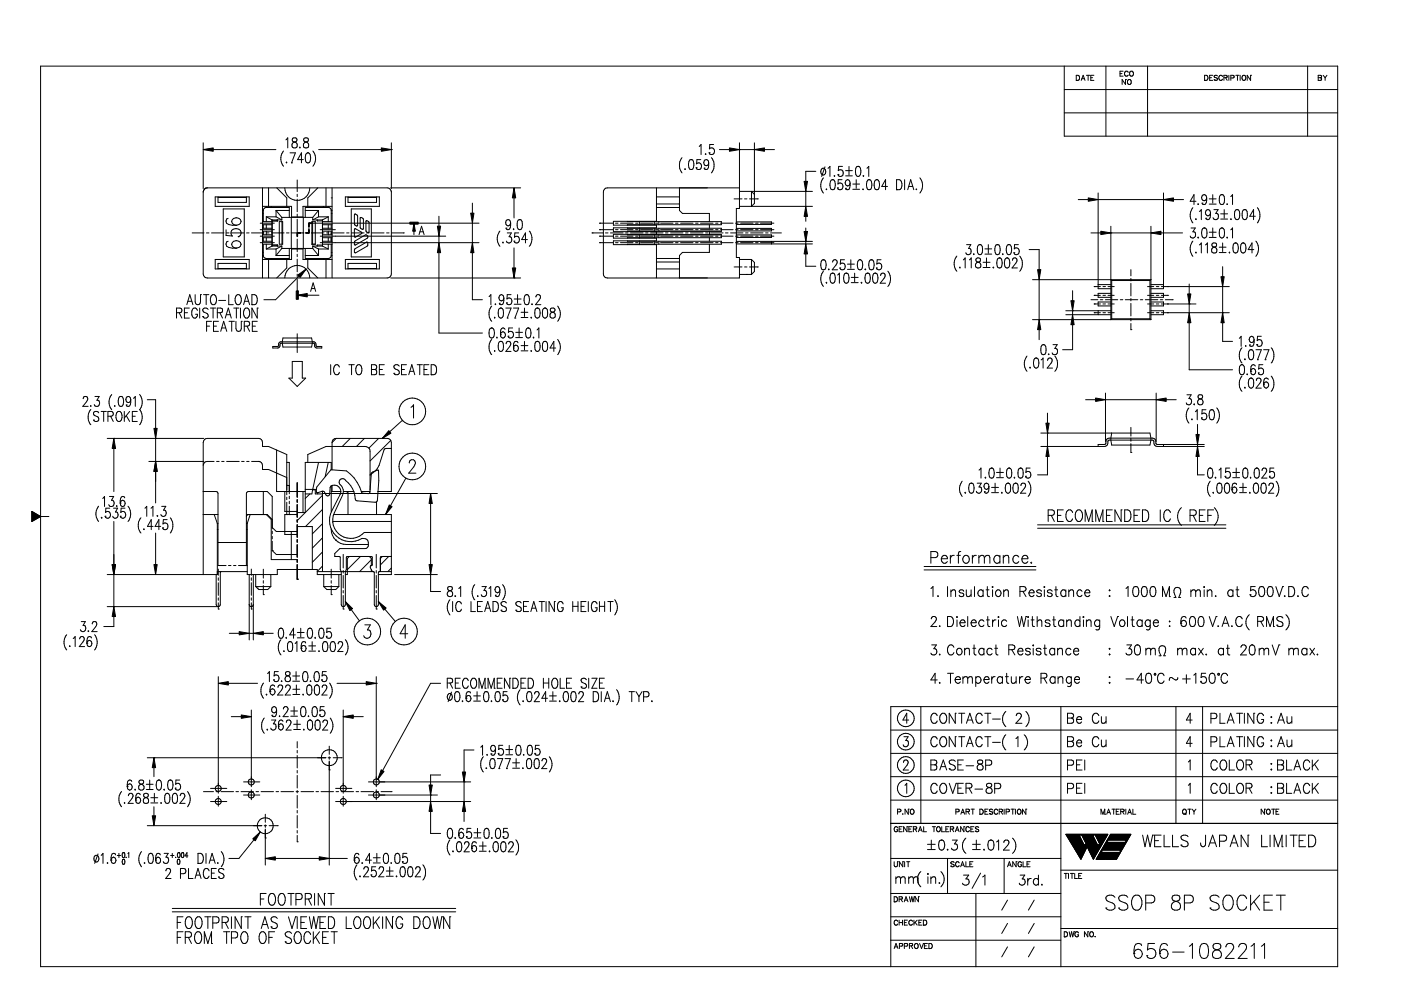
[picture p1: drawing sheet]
<svg xmlns="http://www.w3.org/2000/svg" width="420mm" height="297mm" viewBox="0 0 420 297" stroke-linecap="round" stroke-linejoin="round" font-family="sans-serif">
<g fill="none" stroke="#000" stroke-width=".3">
<path d="M319.2 19.8v21h82M331.7 19.8v21M344.1 19.8v21M392.2 19.8v21M319.2 33.8h82M319.2 26.8h82M322.8 24.1h.1M322.8 22.6h.5a.84 .84 0 0 1 .5 .7 .84 .84 0 0 1-.5 .8h-.5zM324.3 24.1l.5-1.5 .6 1.5M324.5 23.6h.7M325.8 22.6h1M326.3 22.6v1.5"/>
<path d="M327.1 23.3h.6M328.1 22.6h-1v1.5h1M335.9 22.1h.6M336.8 21.3h-.9v1.5h.9M337.5 23.8h.1M337.5 23.8v1.5l-1-1.5v1.5M338.3 21.7a.57 .57 0 0 0-.6-.4 .57 .57 0 0 0-.5 .6v.4a.57 .57 0 0 0 .5 .5 .57 .57 0 0 0 .6-.3M339 21.4a.69 .69 0 0 1 1 .7 .69 .69 0 0 1-1.1 .5l-.1-.7zM361.3 24.1h.1M361.3 22.6h.5a.82 .82 0 0 1 .5 .7 .82 .82 0 0 1-.5 .8h-.5zM362.8 23.3h.5M363.7 22.6h-.9v1.5h.9"/>
<path d="M364.1 23.9h.1M365.1 22.8l-.3-.2-.7 .2 .2 .4 .8 .3v.4l-.3 .2-.7-.2M366.6 23a.62 .62 0 0 0-.8-.4 .62 .62 0 0 0-.3 .9 .56 .56 0 0 0 .5 .6 .56 .56 0 0 0 .6-.4M367.1 23.3l.9-.1v-.5l-.9-.1v1.5M367.6 23.3l.4 .8M368.5 22.6v1.5M369.1 23.4l.9-.1 .1-.6-1-.1v1.5M370.6 22.6h1M371.1 22.6v1.5M371.9 22.6v1.5M372.6 22.8a.66 .66 0 0 1 1 .5 .66 .66 0 0 1-1 .6zM375.1 22.6h.1"/>
<path d="M375.1 22.6v1.5l-1.1-1.5v1.5M395.3 22.6h.7l.3 .3-.3 .4 .3 .3-.1 .4-.9 .1zM395.3 23.3h.7M396.8 22.6l.6 .7M397.4 23.3v.8M398 22.6l-.6 .7M60.9 42.8v13.7M63.9 44.8h18.8M64.5 59h10.2v2.9h-10.2zM65.4 59v1.7h8.5v-1.7M65.4 59.2h8.5M78.7 56.3v27"/>
<path d="M80.5 56.3v5.6M83 56.3l3 3v2.6M85 45.3a3.6 3.6 0 0 0 0 4.5M85.4 56.3a3.7 3.7 0 0 0 3.8 3.8 3.7 3.7 0 0 0 3.7-3.8M85.7 41.9l.6-.6v3M86 48.5l-.2 .2h.2M87 45.8h1.6l-1.2 3M87.4 48.8h.1M87.8 41.5a.67 .67 0 0 0 .2 1 .95 .95 0 0 1 1.2 1 .95 .95 0 0 1-1.4 .7 1.19 1.19 0 0 1-.1-1.3 1.19 1.19 0 0 1 1.2-.6 .62 .62 0 0 0-.3-1zM89.1 53.9v3.6M89.1 58.2v.7M89.1 59.7v3.8"/>
<path d="M89.9 44v.3l.2-.1M91 47.8h-1.7l1.1-2v3M91.2 41.5a.67 .67 0 0 0 .2 1 .95 .95 0 0 1 1.2 1 .95 .95 0 0 1-1.4 .7 1.19 1.19 0 0 1 0-1.3 1.19 1.19 0 0 1 1.2-.6 .62 .62 0 0 0-.4-1zM91.9 46l.5-.2a1.79 1.79 0 0 1 .6 2.5l-.2 .4-.6 .1a1.75 1.75 0 0 1-.5-2.4zM92.2 45.8h.1M93.8 45.3a3.6 3.6 0 0 1 0 4.5M95.3 56.3l-3 3v2.6M95.6 44.8h18.8M97.8 56.3v5.6M99.3 59.3h.1M99.6 56.3v27M103.6 59h10.2v2.9h-10.2z"/>
<path d="M104.4 59v1.7h8.5v-1.7M104.4 59.2h8.5M117.2 56.3h38.9M117.4 44.8h.1M117.4 57.4v24.7a1.23 1.23 0 0 1-1.3 1.2h-53.9a1.23 1.23 0 0 1-1.3-1.2v-24.6a1.31 1.31 0 0 1 1.3-1.2h53.9a1.31 1.31 0 0 1 1.3 1.2M117.4 42.8v13.7M154.2 59.3v6M196.9 56.3v10h-12.9v1.2h12.9v.8h-12.9v1.1h12.9v.8h-12.9v1.2h12.9v.8h-12.9v1.1h12.9v10M196.9 59h6.9M203.8 56.3v6.8l.9 .9h8v2.4M204.5 47.3a3.8 3.8 0 0 0 0 4.5M205.5 50.6l-.2 .1h.3"/>
<path d="M206.8 48l.6-.2a1.75 1.75 0 0 1 .6 2.5l-.2 .4-.6 .1a1.7 1.7 0 0 1-.6-2.4zM207.2 47.8h.1M208.8 50.3h.1M209.7 43.9l.5-.6v3M210.2 47.8h-1.2l-.1 1.3a.92 .92 0 0 1 1.2 .1 .92 .92 0 0 1 0 1.3 .92 .92 0 0 1-1.2 .1l-.1-.3M211.2 50.4h.1M211.4 48a.71 .71 0 0 1 1 .3l.1 .5a.75 .75 0 0 1-.3 .7 .75 .75 0 0 1-.8 0l-.3-.7zM211.6 46l-.1 .2h.2M212.5 48.8a1.52 1.52 0 0 1-.6 2l-.6-.1-.1-.3M212.7 45.8h.1M213.3 47.3a3.6 3.6 0 0 1 0 4.5M214 43.3h-1.1l-.2 1.3a.93 .93 0 0 1 1.3 .1 .93 .93 0 0 1 0 1.3 .93 .93 0 0 1-1.3 0v-.2"/>
<path d="M215.8 44.8h3M220.2 59.6h2.3M221.8 44.8h.1M221.8 42.8v19.7h-1v14.7h1v6.1h-39.7a1.16 1.16 0 0 1-1.1-1.2v-24.6a1.23 1.23 0 0 1 1.1-1.2h39.7M221.8 57.4h21.8M221.8 44.8h4.5M223.3 59.6h.7M224.8 59.6h2.3M226.3 42.8v18.2l-.9 .9v-4.5l.9 .9M227.1 59.6h.1M229.3 44.8h3M241.7 57.4h.1"/>
<path d="M241.7 57.4v4.5M244.7 51.4h-3v3M246.5 50.6a.94 .94 0 0 1 1.2 .5 .94 .94 0 0 1-.4 1.2 .61 .61 0 0 1-1-.3 1.26 1.26 0 0 1 .2-1.4zM247 53.3a3.6 3.6 0 0 0 0 4.6M247.4 50l-1 2.9M247.9 56.6l-.1 .1h.2M248.3 50.4l.6-.5v3M249.2 54l.6-.1a2.28 2.28 0 0 1 .4 2.8l-.6 .2a1.75 1.75 0 0 1-.6-2.5zM249.6 53.9h.1M250.3 52.6v.3l.1-.2M251.2 56.3h.1M251.3 52.3h.1"/>
<path d="M252.5 53.9h-1.1l-.1 1.3a.92 .92 0 0 1 1.3 .1 .92 .92 0 0 1 0 1.2 .92 .92 0 0 1-1.3 .1l-.1-.3M252.7 49.9h-1.2l-.1 1.2a.92 .92 0 0 1 1.2 .1 .92 .92 0 0 1 0 1.3 .92 .92 0 0 1-1.2 .1l-.1-.3M253.6 56.4h.1M253.6 51.1h2M253.6 52.7h2M253.8 54l.5-.1a.98 .98 0 0 1 .7 .9 .98 .98 0 0 1-.7 .9 .95 .95 0 0 1-.8-.7 .95 .95 0 0 1 .3-1zM254.6 49.9v2.6M255 54.9a1.42 1.42 0 0 1-1 2l-.4-.5M255.8 55.2h2M255.8 56.7h2M256.8 53.9v2.5M256.9 50l.6-.1a1.91 1.91 0 0 1 0 3h-.3a2.28 2.28 0 0 1-.3-2.9z"/>
<path d="M257.2 49.9h.1M258.8 56.6l-.1 .1h.2M258.9 52.6v.3l.2-.2M260 50.4l.5-.5v3M260.2 54l.6-.1a2.28 2.28 0 0 1 .3 2.8l-.6 .2a1.75 1.75 0 0 1-.5-2.5zM260.5 53.9h.1M262.5 54l.6-.1a2.28 2.28 0 0 1 .3 2.8l-.6 .2a1.75 1.75 0 0 1-.5-2.5zM262.8 53.9h.1M266.2 55.9h-1.8l1.2-2v3M268.9 56.9h.1M268.9 53.9a1.62 1.62 0 0 1 1.6 1 1.62 1.62 0 0 1-.5 1.8l-1.1 .2zM271.3 53.9v3"/>
<path d="M272.2 56.9l.9-3 .9 3M272.6 55.9h1.1M274.8 56.6l-.1 .1h.2M275.9 53.3a3.6 3.6 0 0 1 0 4.6M323.4 59.8h3M329.3 57.8v28.7h3.8M329.3 59.8h19.6M348.9 59.8h.1M348.9 57.8v28.7h-3.7M351.9 59.8h3M360.7 58.5a.67 .67 0 0 1 1.1 .3l.1 .5a.76 .76 0 0 1-1.2 .7 .99 .99 0 0 1 0-1.5zM361.9 59.3a1.42 1.42 0 0 1-.9 2l-.5-.4"/>
<path d="M362.6 59.6h2.1M363.7 58.3v2.6M366 58.5l.5-.2a1.34 1.34 0 0 1 .7 1.7l-.3 1.2-.6 .1a1.34 1.34 0 0 1-.6-1.7zM366.3 58.3h.1M369.1 58.9l.5-.6v3M57.6 69.8h3.6M61.9 69.8h.8M63.4 69.8h3.8M64.5 77.8h10.2v2.8h-10.2zM67 62.6h6.3v14.4h-6.3zM67.8 68.9v1.7l1.9 .1a1.3 1.3 0 0 1-.3-1.6 1.3 1.3 0 0 1 1.6-.6 1.24 1.24 0 0 1 1.3 1.1 1.24 1.24 0 0 1-.9 1.4M67.9 69.8h.8"/>
<path d="M68.4 72.3a.94 .94 0 0 0-.4 1.5l.6 .4 2.2 .2M68.4 65.5a.94 .94 0 0 0-.4 1.5l.6 .3 2.2 .2M69.4 69.8h3.8M69.7 72.7a1.33 1.33 0 0 1 1.7-.5 1.33 1.33 0 0 1 .7 1.6l-1.3 .6a1.25 1.25 0 0 1-1.3-1.2zM69.7 65.8a1.33 1.33 0 0 1 1.7-.5 1.33 1.33 0 0 1 .7 1.7l-1.3 .5a1.25 1.25 0 0 1-1.3-1.2zM70.8 74.4h.1M70.8 67.5h.1M71.4 71h.1M73.9 69.8h.8M75.4 69.8h3.8M78 66.9h4.3M78 68.8h4.3"/>
<path d="M78 70.8h4.3M78 72.7h4.3M78.7 68.4h2.9M78.7 70.4h2.9M78.7 69.3h2.9M78.7 66.4h2.9M78.7 67.4h2.9M78.7 64h.3M78.7 61.9h8.7v3.1h3.5v-3.1h8.7M78.7 77.8h8.7v-3.2h3.5v3.2h8.7M78.7 75.7h.3M78.7 72.3h2.9"/>
<path d="M78.7 73.2h2.9M78.7 71.3h2.9M78.7 63.1h.3M78.7 76.6h.3M79 63.1v3.3M79 67.4v1M79 69.3v1.1M79 71.3v1M79 73.2v3.4M79 76.6a.87 .87 0 0 0 .9 .9M79.9 62.2h6.9v3M79.9 65h2.9"/>
<path d="M79.9 74.6h2.9M79.9 62.2a.87 .87 0 0 0-.9 .9M79.9 61.9v.3M79.9 65v1.4M79.9 67.4v1M79.9 69.3v1.1M79.9 71.3v1M79.9 73.2v1.4M79.9 77.5v.3M79.9 65l1.7 .9M79.9 69.8h.8M80.5 77.8v5.5"/>
<path d="M81.3 61.9v.3M81.3 77.5v.3M81.4 69.8h3.8M81.6 65.9v7.9M81.6 73.5h1.6v.3M81.6 65.9h2.9M81.6 73.8l-1.7 .8M81.6 73.8h2.9M82.8 63.1h4M82.8 76.6h4M82.8 65l1.7 .9M82.8 63.1v1.9"/>
<path d="M82.8 74.6v2M82.8 63.1l1.7 2.1M83.2 65.9v.3h-1.6M83.8 66.4h1v6.8h-1zM84.5 65.2h9.3M84.5 74.5h9.3M84.5 65.2v.7M84.5 73.8v.7M84.5 74.5l-1.7 2.1M84.5 73.8l-1.7 .8M84.6 66.4v6.8M85.9 69.8h.8"/>
<path d="M86 77.8v2.5l-3 3M86.8 74.5v3h-6.9M87.4 65.2v9.3M87.4 69.8h3.8M89.1 64.2v.7M89.1 65.7v3.7M89.1 70.2v.8M89.1 71.7v3.7M89.1 76.2v.7M89.1 77.7v3.8M91 65.2v9.3M91.5 74.5v3h6.9"/>
<path d="M91.5 63.1h4M91.5 76.6h4M92.3 77.8v2.5l3 3M93.4 69.8h3.8M93.5 66.4h1.1v6.8h-1.1zM93.7 66.4v6.8M93.8 65.9h2.9M93.8 73.8h2.9M93.8 65.2v.7M93.8 73.8v.7M93.8 73.8l1.7 .8M93.8 74.5l1.7 2.1"/>
<path d="M95.1 65.9v.3h1.6M95.5 65h2.9M95.5 74.6h2.9M95.5 63.1l-1.7 2.1M95.5 63.1v1.9M95.5 74.6v2M95.5 65l-1.7 .9M96 68.8h4.6M96 70.8h37.7M96 72.7h47.7M96.7 68.4h2.9M96.7 70.4h2.9"/>
<path d="M96.7 69.3h2.9M96.7 66.4h2.9M96.7 67.4h2.9M96.7 72.3h2.9M96.7 73.2h2.9M96.7 71.3h2.9M96.7 73.5h-1.6v.3M96.7 65.9v7.9M96.7 73.8l1.7 .8M97 61.9v.3M97 77.5v.3M97.8 77.8v5.5"/>
<path d="M97.9 69.8h.8M98.4 62.2h-6.9v3M98.4 61.9v.3M98.4 65v1.4M98.4 67.4v1M98.4 69.3v1.1M98.4 71.3v1M98.4 73.2v1.4M98.4 77.5v.3M98.4 62.2a.87 .87 0 0 1 .9 .9M98.4 65l-1.7 .9M99.3 64h.3"/>
<path d="M99.3 75.7h.3M99.3 63.1h.3M99.3 63.1v3.3M99.3 67.4v1M99.3 69.3v1.1M99.3 71.3v1M99.3 73.2v3.4M99.3 76.6h.3M99.3 76.6a.87 .87 0 0 1-.9 .9M99.4 69.8h3.8M103.6 77.8h10.2v2.8h-10.2zM103.9 69.8h.8"/>
<path d="M105.3 62.6h6.1v14.4h-6.1zM105.4 69.8h3.8M106.4 64.2h.3l.6 .6v2.7l-.3 .2-.7-.6zM106.4 68.6h.3l1.7 1 .1 .3-2 1.2-.2-.2zM106.5 72.2l3.1-1.8 .7 .3-.2 .7-3.6 2.1-.2-.3zM106.5 74.6l3.4-2 .4 .2-.2 1-3.4 2-.4-.2zM108.1 65.2l.7 .2 .2 .4v2.7l-.2 .3-.7-.5zM109.8 66.2l.8 .4 .1 2.9-.2 .2-.7-.4zM109.9 69.8h.8M111.4 69.8h3.8M115.9 69.8h.8M117.4 69.8h3.6"/>
<path d="M121 69.8h.1M124.1 66.9h.1M124.1 66.9v3.4M125.7 70.3l.7-2.5 .8 2.5M125.9 69.5h1M131.6 70.8h.1M131.6 64.8v3M131.6 70.8v1.9M131.6 75.7v24.1h13.1M141.7 72.7h.1M141.7 75.7v14.1h3M141.7 60.9v3"/>
<path d="M141.7 66.9v5.8M143.7 66.9h-51.1v2.9h-.7M149.9 69.3a3.6 3.6 0 0 0 0 4.5M150.9 72.5l-.2 .2h.3M151.7 68.4h.1M152 66h.8a.99 .99 0 0 1 .3 1 .99 .99 0 0 1-.8 .7 1.03 1.03 0 0 1-.3-1.7zM152.1 69.8h1.3l-.7 1.2a.89 .89 0 0 1 .7 1.3 .89 .89 0 0 1-1.5 0M153.1 66.8a1.49 1.49 0 0 1-.9 2l-.5-.4M154 68.5v.3l.2-.1M154.2 72.3h.1M154.2 74.3v6M155.4 66l.6-.2a1.34 1.34 0 0 1 .7 1.7l-.4 1.2-.5 .1a2.28 2.28 0 0 1-.4-2.8z"/>
<path d="M155.6 69.8h-1.2l-.1 1.3a.91 .91 0 0 1 1.2 .1 .91 .91 0 0 1 0 1.2 .91 .91 0 0 1-1.2 .1l-.1-.2M155.8 65.8h.1M158.2 71.8h-1.8l1.2-2v3M158.7 69.3a3.6 3.6 0 0 1 0 4.5M177.6 69.8h.1M177.6 69.8h3.2M179.8 66.9h.1M179.8 68.8h.1M179.8 70.8h.1M179.8 72.7h.1M179.8 66.9h4M179.8 68.8h4"/>
<path d="M179.8 70.8h4M179.8 72.7h4M181.6 69.8h.8M183.1 69.8h3.7M184.6 66.9h.8M184.6 68.8h.8M184.6 70.8h.8M184.6 72.7h.8M186.1 66.9h3.7M186.1 68.8h3.7M186.1 70.8h3.7M186.1 72.7h3.7"/>
<path d="M187.6 69.8h.7M188.2 68.3l28.1 .1v.9l-28.1 .1M188.2 70.2l28.1 .2v.9l-28.1 .1M188.2 66.3l28.1 .1v1l-28.1 .1M188.2 72.2l28.1 .1v.9l-28.1 .1M189.1 69.8h3.7M190.6 66.9h.7M190.6 68.8h.7M190.6 70.8h.7M190.6 72.7h.7M191.7 66.3v1.2M191.7 68.3v1.1"/>
<path d="M191.7 70.2v1.2M191.7 72.2v1.1M192.1 66.9h3.8M192.1 68.8h3.8M192.1 70.8h3.8M192.1 72.7h3.8M193.6 69.8h.7M195.1 69.8h3.8M196.2 66.4v1M196.2 68.4v.9M196.2 70.4v.9M196.2 72.3v.9"/>
<path d="M196.6 66.9h.7M196.6 68.8h.7M196.6 70.8h.7M196.6 72.7h.7M196.9 61.1h6.9M196.9 78.5h6.9M196.9 62.2h6.9M196.9 77.5h6.9M197.6 66.4v1M197.6 68.4v.9M197.6 70.4v.9M197.6 72.3v.9"/>
<path d="M198.1 66.9h3.7M198.1 68.8h3.7M198.1 70.8h3.7M198.1 72.7h3.7M199.6 69.8h.7M201.1 69.8h3.7M202.6 66.9h.7M202.6 68.8h.7M202.6 70.8h.7M202.6 72.7h.7M204.1 66.9h3.7M204.1 68.8h3.7"/>
<path d="M204.1 70.8h3.7M204.1 72.7h3.7M205.6 69.8h.8M207.1 69.8h3.7M208.6 66.9h.8M208.6 68.8h.8M208.6 70.8h.8M208.6 72.7h.8M210.1 66.9h3.7M210.1 68.8h3.7M210.1 70.8h3.7M210.1 72.7h3.7"/>
<path d="M211.6 69.8h.7M212.7 67.4v1M212.7 69.3v1.1M212.7 71.3v1M212.7 73.2v2.5h-8l-.9 .9v6.7M213.1 69.8h3.8M214.6 66.9h.7M214.6 68.8h.7M214.6 70.8h.7M214.6 72.7h.7M216.1 66.9h3.8M216.1 68.8h3.8"/>
<path d="M216.1 70.8h3.8M216.1 72.7h3.8M217.6 69.8h.7M219.1 69.8h3.7M220.6 66.9h.7M220.6 68.8h.7M220.6 70.8h.7M220.6 72.7h.7M220.8 66.5h10.6v.8h-10.6M220.8 68.5h10.6v.7h-10.6M220.8 70.4h10.6v.8h-10.6M220.8 72.4h22.8"/>
<path d="M220.8 73.1h22.8M221.8 61.9h21.8M221.8 77.8h3.6M222.1 66.9h3.7M222.1 68.8h3.7M222.1 70.8h3.7M222.1 72.7h3.7M223.6 69.8h.7M225.1 69.8h3.7M225.4 77.8v4.5M225.4 77.8l.9 .9v2.7l-.9 .9M226.6 66.9h.8"/>
<path d="M226.6 68.8h.8M226.6 70.8h.8M226.6 72.7h.8M228.1 66.9h4M228.1 68.8h4M228.1 70.8h4M228.1 72.7h4M229.6 69.8h.8M231.1 69.8h3.2M231.4 72.4v.7M241.7 72.4h.1M241.7 64.9v1.4"/>
<path d="M241.7 68.3v4.8M241.7 76.1v3.7h3M246.5 78l.6-.1a2.28 2.28 0 0 1 .3 2.8l-.6 .2a1.75 1.75 0 0 1-.5-2.4zM246.8 77.9h.1M249.7 78.6l.1-.4a.71 .71 0 0 1 1-.2 .71 .71 0 0 1 .2 1l-1.4 1.9h1.6M253.3 77.9h-1.2l-.1 1.3a.91 .91 0 0 1 1.2 0 .91 .91 0 0 1 0 1.3 .91 .91 0 0 1-1.2 .1l-.1-.3M254.1 79.2h2.1M255.2 77.9v2.5M257.5 78l.5-.1a2.28 2.28 0 0 1 .4 2.8l-.6 .2a1.75 1.75 0 0 1-.6-2.4zM257.8 77.9h.1M260.9 78l.6-.1a2.28 2.28 0 0 1 .3 2.8l-.6 .2a1.75 1.75 0 0 1-.5-2.4zM261.2 77.9h.1"/>
<path d="M264.2 77.9h-1.1l-.1 1.3a.91 .91 0 0 1 1.2 0 .91 .91 0 0 1 0 1.3 .91 .91 0 0 1-1.2 .1l-.2-.3M287 76.8a3.6 3.6 0 0 0 0 4.5M288.9 77.9l.6-.6v3M289.9 73.3h1.2l-.6 1.2a.88 .88 0 0 1 .7 1.3 .88 .88 0 0 1-1.5-.1M290.7 77.9l.6-.6v3M292 76v.3l.2-.1M292.8 77.5a.64 .64 0 0 0 .2 1 .99 .99 0 0 1 1.1 .7 .99 .99 0 0 1-.5 1.1 .86 .86 0 0 1-1.1-.7 .86 .86 0 0 1 .7-1l.7-.3 .1-.6a.77 .77 0 0 0-1.2-.2zM293.4 73.5l.6-.2a1.34 1.34 0 0 1 .7 1.7l-.4 1.2-.5 .1a2.28 2.28 0 0 1-.4-2.8zM293.8 73.3h.1M294.8 78.6h2.1M295.4 74.6h2M295.4 76.2h2"/>
<path d="M295.8 77.3v2.6M296.4 73.3v2.6M298.7 73.5l.5-.2a1.7 1.7 0 0 1 .6 2.4l-.2 .5-.6 .1a2.28 2.28 0 0 1-.3-2.8zM299 73.3h.1M299.3 77.5l.6-.2a2.28 2.28 0 0 1 .3 2.9l-.5 .1a1.7 1.7 0 0 1-.6-2.4zM299.7 77.3h.1M300.8 76v.3v-.1M301.6 77.5l.6-.2a2.28 2.28 0 0 1 .3 2.9l-.6 .1a1.7 1.7 0 0 1-.6-2.4zM301.9 77.3h.1M302.1 73.5l.6-.2a1.7 1.7 0 0 1 .6 2.4l-.3 .5-.5 .1a2.28 2.28 0 0 1-.4-2.8zM302.5 73.3h.1M303.6 78l.2-.5 .8-.2 .3 .3 .1 .6-1.5 2.1h1.6"/>
<path d="M304.1 75.7h.1M305.4 73.3h-1.1l-.1 1.3a.92 .92 0 0 1 1.2 .1 .92 .92 0 0 1 0 1.2 .92 .92 0 0 1-1.2 .1l-.1-.3M305.8 76.8a3.6 3.6 0 0 1 0 4.5M308.6 74.8h3v6M327.2 69.8h2.9M333.1 69.8h.1M333.1 67.8v28l.3-.2M333.1 69.8h12.1M345.2 67.8v28M348.2 69.8h6.4M357.2 68.3h1.3l-.8 1.2a.9 .9 0 0 1 .8 1.4 .9 .9 0 0 1-1.6-.2M357.7 62.2a3.6 3.6 0 0 0 0 4.6"/>
<path d="M357.7 72.3a3.6 3.6 0 0 0 0 4.5M358.7 60.3h-1.8l1.2-2v3M358.7 65.5v.3l.1-.1M358.7 75.5l-.2 .2h.3M359.3 61.1v.2l.2-.1M359.3 71v.3l.2-.1M359.7 63.4l.6-.6v3M359.7 73.4l.6-.6v3M360.5 60.9h.1M360.7 68.5l.6-.2a1.34 1.34 0 0 1 .7 1.7l-.4 1.2-.5 .1a2.15 2.15 0 0 1-.4-2.8zM361.1 68.3h.1M361.5 73.4l.6-.6v3"/>
<path d="M361.6 65.4h.1M361.9 63a.67 .67 0 0 1 1 .3l.1 .5-.4 .7a.87 .87 0 0 1-1.1-.4 .87 .87 0 0 1 .4-1.1zM362.6 71.2h2.1M362.6 61.2h2.1M362.6 69.6h2.1M363 63.8a1.49 1.49 0 0 1-.9 2l-.5-.4M363.6 72.9a.67 .67 0 0 0 .2 1.1 .95 .95 0 0 1 1.2 1 .95 .95 0 0 1-1.4 .7 1.19 1.19 0 0 1-.1-1.3 1.19 1.19 0 0 1 1.2-.6 .62 .62 0 0 0-.3-1zM363.7 68.3v2.6M364 62.8h1.3l-.7 1.2a.9 .9 0 0 1 .8 1.3 .9 .9 0 0 1-1.6-.1M365.7 74.1h2M365.7 75.7h2M366 68.5l.5-.2a1.34 1.34 0 0 1 .7 1.7l-.3 1.2-.6 .1a2.28 2.28 0 0 1-.3-2.8z"/>
<path d="M366.1 64.1h2.1M366.1 65.7h2.1M366.3 68.3h.1M366.7 72.8v2.6M366.7 79.9v3M367.1 62.8v2.6M368 61.1v.2l.2-.1M368 71v.3l.2-.1M368.7 75.5l-.1 .2h.2M369.1 68.9l.5-.6v3M369.2 65.5v.3l.1-.1M370.1 72.9l.5-.1a1.91 1.91 0 0 1 0 3h-.2a1.43 1.43 0 0 1-.6-1.7z"/>
<path d="M370.4 72.8h.1M370.6 63l.5-.2a1.34 1.34 0 0 1 .7 1.7l-.3 1.2-.6 .1a2.28 2.28 0 0 1-.3-2.8zM370.9 62.8h.1M372.4 72.9l.5-.1a1.91 1.91 0 0 1 0 3h-.2a1.43 1.43 0 0 1-.7-1.7zM372.7 72.8h.1M372.9 63l.5-.2a1.34 1.34 0 0 1 .7 1.7l-.4 1.2-.5 .1a2.28 2.28 0 0 1-.3-2.8zM373.2 62.8h.1M376 74.8h-1.7l1.2-2v3M376.5 64.8h-1.7l1.1-2v3M376.6 72.3a3.6 3.6 0 0 1 0 4.5M377.1 62.2a3.8 3.8 0 0 1 0 4.6M52.9 93.7h1.1a.71 .71 0 0 0 .6-.7 .71 .71 0 0 0-.6-.7h-1.1v3"/>
<path d="M53.7 93.7l.8 1.6M55.3 93.7h.9M56 91.3l.9-3 .9 3M56.4 90.3h1.1M56.8 92.3h-1.5v3h1.5M58.5 88.3v2.2a.81 .81 0 0 0 .8 .8 .81 .81 0 0 0 .8-.8v-2.2M59.2 93.1a.81 .81 0 0 0-1.3-.6 2.07 2.07 0 0 0 .3 2.8 .91 .91 0 0 0 1-1.1h-.5M59.9 92.3v3M60.1 88.3h.1M60.8 94.9h.1M61 88.3h1.6M61.8 88.3v3"/>
<path d="M62 97.8h.9M62.4 92.8a.85 .85 0 0 0-.9-.5 .85 .85 0 0 0-.7 .8l.2 .4 1.2 .5a.75 .75 0 0 1 .2 .8 .75 .75 0 0 1-.6 .5h-.4l-.6-.4M63.1 92.3h1.6M63.3 88.7l.5-.4a1.3 1.3 0 0 1 1.1 1.9l-.1 .4a.79 .79 0 0 1-1.2 .6l-.5-1zM63.4 96.3h-1.4v3M63.9 92.3v3M64 97.8h.9M65.2 93.7h1a.71 .71 0 0 0 .6-.7 .71 .71 0 0 0-.6-.7h-1v3M65.4 80.6v-1.6h8.5v1.6M65.4 80.5h8.5M65.5 96.3h-1.5v3h1.5M65.6 90.1h2.1"/>
<path d="M65.9 93.7l.8 1.6M66.2 99.3l.9-3 .9 3M66.5 98.3h1.2M67.5 95.3l1-3 .9 3M67.9 94.3h1.1M68.6 88.3v3h1.4M68.7 96.3h1.6M69.5 96.3v3M70.1 92.3h1.5M70.8 96.3v2.2a.81 .81 0 0 0 .8 .8 .81 .81 0 0 0 .8-.8v-2.2M70.9 92.3v3M71 88.5l.2-.2a1.65 1.65 0 0 1 1.3 1.2 1.65 1.65 0 0 1-.6 1.7 .95 .95 0 0 1-1-.1 .95 .95 0 0 1-.4-.9v-.7z"/>
<path d="M72.1 92.3v3M72.4 96.3h.1M73 91.3l.9-3 1 3M73.3 97.8l1.4-.2 .2-.4-.2-.8-1.4-.1v3M73.4 90.3h1.1M73.5 92.5l.2-.2a1.3 1.3 0 0 1 1.2 1.9l-.2 .4a.79 .79 0 0 1-1.2 .6l-.5-1v-.7zM74.1 97.8l.8 1.5M75.5 91.3h.1M75.5 88.3a1.62 1.62 0 0 1 1.7 1 1.62 1.62 0 0 1-.5 1.9l-1.2 .1zM75.7 97.8h.9M77.2 92.3h.1M77.2 92.3v3l-1.7-3v3"/>
<path d="M77.2 96.3h-1.5v3h1.5M89.1 87.2h.1M89.1 82.2v.7M89.1 83.7v3.5M89.1 88.5h6.6M91.8 80.7l-9.1 9.1h-3.6M91.8 80.7a3.9 3.9 0 0 1 1.1 2.6M91.8 80.7a3.8 3.8 0 0 0-4.1-.8 3.8 3.8 0 0 0-2.3 3.4M93.2 87.3l.7-2.5 .8 2.5M93.5 86.5h.9M104.4 80.6v-1.6h8.5v1.6M104.4 80.5h8.5"/>
<path d="M117.2 83.3h38.9M146.7 88.9l.5-.6v3M147 98.5l.6-.2a1.91 1.91 0 0 1 0 3h-.3a1.34 1.34 0 0 1-.6-1.7zM147.3 98.3h.1M147.5 91.7a3.6 3.6 0 0 0 0 4.6M148.4 95v.3l.1-.1M148.6 91l-.1 .2h.2M149.8 90.9h.1M149.8 92.5l.5-.2a1.34 1.34 0 0 1 .7 1.7l-.4 1.2-.5 .1a2.28 2.28 0 0 1-.3-2.8zM150 88.5l.3-.2 .5 .2a1.07 1.07 0 0 1 0 1.6 .66 .66 0 0 1-1-.3 1.03 1.03 0 0 1 .2-1.3zM150.1 92.3h.1M150.4 99.6a.84 .84 0 0 1 1.2 .8 .84 .84 0 0 1-1.2 .8 1.07 1.07 0 0 1 0-1.6z"/>
<path d="M151.1 89.3a1.42 1.42 0 0 1-.9 2l-.4-.4M151.4 98.7l-.6-.4a1.61 1.61 0 0 0-.7 2M151.7 92.3h1.6l-1.2 3M151.9 90.8h.1M152.1 95.3h.1M153.3 88.3h-1.2l-.1 1.3a.94 .94 0 0 1 1.5 .7 .94 .94 0 0 1-1.4 .9l-.2-.4M153.7 98.3h-1.1l-.1 1.3a.93 .93 0 0 1 1.2 .1 .93 .93 0 0 1 0 1.3 .93 .93 0 0 1-1.2 0l-.1-.2M154 92.3h1.6l-1.2 3M154.2 83.3h.1M154.2 89.6h2.1M154.2 91.2h2.1M154.4 95.3h.1"/>
<path d="M154.7 99.6h2M155.2 88.3v2.6M155.7 98.3v2.6M156.3 93.6h2M156.3 95.2h2M157.3 92.3v2.6M157.5 88.5l.6-.2a2.28 2.28 0 0 1 .3 2.9l-.6 .1a1.75 1.75 0 0 1-.5-2.4zM157.8 88.3h.1M158 98.5l.6-.2a2.28 2.28 0 0 1 .3 2.9l-.6 .1a1.75 1.75 0 0 1-.5-2.4zM158.3 98.3h.1M159.3 95v.3l.1-.1M159.6 91l-.2 .2h.3"/>
<path d="M160.7 89l.1-.4a.71 .71 0 0 1 1-.1 .71 .71 0 0 1 .2 1l-1.4 1.8h1.6M160.7 92.5l.6-.2a1.91 1.91 0 0 1 0 3h-.2a2.28 2.28 0 0 1-.4-2.8zM161.1 92.3h.1M161.1 98.9l.5-.6v3M163 92.5l.6-.2a1.34 1.34 0 0 1 .6 1.7l-.3 1.2-.6 .1a2.28 2.28 0 0 1-.3-2.8zM163.3 92.3h.1M165.2 92.5a.67 .67 0 0 0 .2 1 .94 .94 0 0 1 1.2 1 .94 .94 0 0 1-1.4 .7l-.2-.5a1.03 1.03 0 0 1 1.1-1.2 .61 .61 0 0 0 .3-.6 .61 .61 0 0 0-.4-.6zM167.2 91.7a3.6 3.6 0 0 1 0 4.6M196.9 80.6h6.9M220.2 80h2.3M221.8 82.3h3.6M223.3 80h.7"/>
<path d="M223.8 82.3h.1M224.8 80h2.3M227.1 80h.1M247 81.3a3.6 3.6 0 0 0 0 4.6M247.9 84.6v.3l.1-.2M248.6 80.6l-.2 .1h.3M249.2 82l.6-.1a1.75 1.75 0 0 1 .6 2.4l-.2 .4-.6 .2a2.28 2.28 0 0 1-.4-2.9zM249.6 81.9h.1M251.2 82.4l.5-.5v3M251.9 80.3h.1M253.3 82l.6-.1a1.75 1.75 0 0 1 .6 2.4l-.2 .4-.6 .2a2.28 2.28 0 0 1-.4-2.9zM253.7 81.9h.1"/>
<path d="M254.1 80.7h2.1M255.3 83.1h2.1M255.3 84.7h2.1M256.3 81.9v2.6M258.4 84.6v.3l.1-.2M259.5 80.6l-.1 .1h.3M259.7 82l.6-.1a1.75 1.75 0 0 1 .6 2.4l-.2 .4-.6 .2a2.28 2.28 0 0 1-.4-2.9zM260.1 81.9h.1M262 82l.6-.1a1.75 1.75 0 0 1 .6 2.4l-.2 .4-.6 .2a2.28 2.28 0 0 1-.4-2.9zM262.4 81.9h.1M262.8 80.3h.1M264.1 82.6l.5-.7 .6 .1 .3 .4-.4 1-1.1 1.5h1.6"/>
<path d="M266.3 81.3a3.6 3.6 0 0 1 0 4.6M287.9 80l-.1 .2h.2M294.8 80.2h2.1M297.9 80l-.1 .2h.2M309.6 83.8h35.6l-.3 .3M309.6 95.8h35.6M311.6 95.8h.1M311.6 83.8v12M311.6 98.8v3M319.6 93.1h13.5M319.6 94.3h13.5M321.7 93.1h.1"/>
<path d="M321.7 87.1v3M321.7 93.1v1.2M321.7 97.3v7.5h-3M327.2 89.8h2M328.1 85.9h.1M328.1 88.5h.1M328.1 91.1h.1M328.1 93.7h.1M328.1 85.9h1.9M328.1 88.5h1.9M328.1 91.1h1.9M328.1 93.7h1.9"/>
<path d="M329.3 93.1v1.2M329.3 85.3h3.8M330 89.8h.7M330.8 85.9h.7M330.8 88.5h.7M330.8 91.1h.7M330.8 93.7h.7M331.5 89.8h3.7M332.3 85.9h1.9M332.3 88.5h1.9M332.3 91.1h1.9M332.3 93.7h1.9"/>
<path d="M333.1 87.9h-3.8v1.2h3.8M333.1 90.5h-3.8v1.2h3.8M333.1 83.8l.3 .3M333.4 84.1v11.5M333.4 95.6h11.5M333.4 84.1h11.5M336 89.8h.7M337.5 89.8h3.7M339.2 98.8h.1M339.2 80.8v1.9M339.2 83.4v.8M339.2 84.9v3.8"/>
<path d="M339.2 89.5v.7M339.2 90.9v3.8M339.2 95.4v.8M339.2 97v1.8M342 89.8h.7M343.5 89.8h3.7M344.1 85.9h1.9M344.1 88.5h1.9M344.1 91.1h1.9M344.1 93.7h1.9M344.9 84.1v11.5M344.9 95.6l.3 .2"/>
<path d="M345.2 87.9h3.7v1.2h-3.7M345.2 90.5h3.7v1.2h-3.7M345.2 93.1h3.7v1.2h-3.7M345.2 85.3h3.7M346.8 85.9h.7M346.8 88.5h.7M346.8 91.1h.7M346.8 93.7h.7M348 89.8h.7M348.3 85.9h20.4M348.3 88.5h1.9M348.3 91.1h10.4"/>
<path d="M348.3 93.7h20.4M349.5 89.8h2.1M350.2 93.7h.1M350.2 91.1h.1M350.2 88.5h.1M350.2 85.9h.1M351.6 89.8h.1M356.6 91.1h.1M356.6 85.1v3M356.6 91.1v2.6M356.6 96.7v14.1h13M366.7 93.7h.1"/>
<path d="M366.7 96.7v5.6h2.9M366.7 85.9v7.8M25 119.5l.2-.5 .6-.2 .4 .3 .1 .6-1.5 2.1h1.6M28.5 118.8h1.2l-.6 1.2a.87 .87 0 0 1 .7 1.3 .87 .87 0 0 1-1.5-.1M33.5 118.2a3.6 3.6 0 0 0 0 4.6M35.8 119l.6-.2a1.75 1.75 0 0 1 .5 2.4l-.2 .5-.6 .1a1.75 1.75 0 0 1-.5-2.4zM36.1 118.8h.1M38.1 119a.66 .66 0 0 1 1 .3l.1 .5a.77 .77 0 0 1-.8 .9l-.3-.2-.4-.7zM39.2 119.8a1.42 1.42 0 0 1-.9 2l-.4-.4M40 119.4l.6-.6v3M41.8 118.2a3.6 3.6 0 0 1 0 4.6M44.2 119.8h2.5v18.5"/>
<path d="M81.8 103.9l1.7-.1 .1-.9 .7-.4h9.7l.7 .4 .1 .9 1.7 .1v.4h-1.7l-.4-.4-.1-.9-.3-.1h-9.7l-.2 .1-.2 .9-.4 .4h-1.7zM84.9 101.3h8.6l.2 1.2-.2 1.5h-8.6l-.3-1.1zM87.7 108.3h3v5h1l-2.6 2.5-2.5-2.5h1.1zM89.1 100v5.7M99.2 109.3v3M101.8 110a.89 .89 0 0 0-1.1-.7 .89 .89 0 0 0-.6 1.2v.7a.89 .89 0 0 0 .6 1.1 .89 .89 0 0 0 1.1-.7M104.6 109.3h1.6M105.4 109.3v3M106.9 109.7l.5-.4a1.3 1.3 0 0 1 1.1 1.9l-.1 .4a.79 .79 0 0 1-1.2 .6l-.5-1zM111.4 109.3h1a.74 .74 0 0 1 .6 .7 .74 .74 0 0 1-.6 .8l.5 .2v1l-.5 .3h-1zM111.4 110.8h1M113.8 110.8h.9"/>
<path d="M115.3 109.3h-1.5v3h1.5M118.1 111.9h.1M119.7 109.7a.85 .85 0 0 0-.9-.4 .85 .85 0 0 0-.7 .7l.2 .5 1.2 .5a.72 .72 0 0 1 .2 .8 .72 .72 0 0 1-.6 .5l-.8-.1-.2-.3M120.4 110.8h.9M121.9 109.3h-1.5v3h1.5M122.6 112.3l.9-3 .9 3M122.9 111.3h1.2M125.1 109.3h1.6M125.9 109.3v3M127.1 110.8h1M128.6 109.3h-1.5v3h1.5M129.3 112.3h.1"/>
<path d="M129.3 109.3a1.58 1.58 0 0 1 1.6 .8 1.58 1.58 0 0 1-.2 1.8l-.6 .4h-.8zM147.5 101.7a3.6 3.6 0 0 0 0 4.6M148.4 105v.3l.1-.1M149 101v.3l.2-.1M149.8 102.5l.5-.2a1.34 1.34 0 0 1 .7 1.7l-.4 1.2-.5 .1a2.28 2.28 0 0 1-.3-2.8zM150.1 102.3h.1M150.1 100.3h.1M151.8 103l.5-.7h.4l.5 .6-.4 1-1.1 1.4h1.6M152.4 100.8h.1M154 104.3h.1M154.3 103.6a.84 .84 0 0 1 1.2 .8 .84 .84 0 0 1-1.2 .8 1.07 1.07 0 0 1 0-1.6zM154.7 101.2h2"/>
<path d="M155.3 102.8a.64 .64 0 0 0-1-.3l-.2 .4-.1 1.4M156.3 103.6h2M156.3 105.2h2M157.3 102.3v2.6M159.3 105v.3l.1-.1M160 101l-.1 .2h.2M160.7 102.5l.6-.2a1.91 1.91 0 0 1 0 3h-.2a2.28 2.28 0 0 1-.4-2.8zM161.1 102.3h.1M163 102.5l.6-.2a1.34 1.34 0 0 1 .6 1.7l-.3 1.2-.6 .1a2.28 2.28 0 0 1-.3-2.8zM163.3 102.3h.1M166.6 104.3h-1.6l1.1-2v3M167.2 101.7a3.6 3.6 0 0 1 0 4.6"/>
<path d="M308 106.7a3.6 3.6 0 0 0 0 4.6M308.9 110v.3l.2-.1M310.3 107.4l.6-.1a1.75 1.75 0 0 1 .5 2.4l-.2 .5-.6 .1a2.28 2.28 0 0 1-.3-2.9zM310.6 107.3h.1M312.2 107.9l.6-.6v3M312.5 103.5l.5-.2a2.28 2.28 0 0 1 .4 2.9l-.6 .1a1.34 1.34 0 0 1-.7-1.7zM312.8 103.3h.1M314.2 108l.4-.7 .7 .1 .2 .5-.3 1-1.2 1.4h1.7M314.5 106.1v.2l.1-.1M315.8 103.3h1.3l-.8 1.1a.9 .9 0 0 1 .8 1.4 .9 .9 0 0 1-1.6 0M316.3 106.7a3.6 3.6 0 0 1 0 4.6M325.6 119.8h3"/>
<path d="M331.5 119.8h15.2M331.5 117.8v14.5M346.7 119.8h.1M346.7 117.8v14.5M349.7 119.8h3M356 118.3h1.2l-.6 1.2a.87 .87 0 0 1 .7 1.3 .87 .87 0 0 1-1.6-.1M359.4 118.5a.72 .72 0 0 0 .2 1 .95 .95 0 0 1 1.2 1 .95 .95 0 0 1-1.4 .7l-.1-.2a1.06 1.06 0 0 1 1-1.5 .61 .61 0 0 0 .4-.6 .61 .61 0 0 0-.5-.6zM371.7 101.4l.5-.6v3M372 109.5l.6-.2a2.28 2.28 0 0 1 .3 2.9l-.6 .1a1.34 1.34 0 0 1-.6-1.7zM372.3 109.3h.1M372.5 104.2a3.6 3.6 0 0 0 0 4.6M372.5 112.7a3.6 3.6 0 0 0 0 4.6"/>
<path d="M373.4 107.5v.3l.1-.1M373.4 116v.3l.1-.1M373.6 103.6l-.1 .1h.2M374 112v.3l.2-.1M374.8 103.4h.1M374.8 105l.5-.2a1.34 1.34 0 0 1 .7 1.7l-.4 1.2-.5 .1a2.15 2.15 0 0 1-.3-2.8zM374.8 113.5l.5-.2a1.34 1.34 0 0 1 .7 1.7l-.4 1.2-.5 .1a2.15 2.15 0 0 1-.3-2.8zM375 101l.4-.2a.98 .98 0 0 1 .7 .9 .98 .98 0 0 1-.7 1 .95 .95 0 0 1-.8-.7 .95 .95 0 0 1 .4-1zM375.1 104.8h.1M375.1 113.3h.1M375.1 111.3h.1M375.2 110.9l.2-.3a.84 .84 0 0 1 1.2 .8 .84 .84 0 0 1-1.2 .8l-.2-.3z"/>
<path d="M376.1 101.8a1.42 1.42 0 0 1-.9 2l-.4-.4M376.4 109.7l-.6-.4a1.58 1.58 0 0 0-.7 2M376.7 104.8h1.6l-1.2 3M376.8 114.1l.5-.8 .8 .3a1.04 1.04 0 0 1-.3 1.3l-1.1 1.4h1.6M376.9 103.3h.1M377.1 107.8h.1M377.4 111.8h.1M378.3 100.8h-1.2l-.1 1.3a.92 .92 0 0 1 1.3 .1 .92 .92 0 0 1 0 1.3 .92 .92 0 0 1-1.3 .1l-.1-.3M378.7 109.3h-1.1l-.1 1.3a.91 .91 0 0 1 1.2 .1 .91 .91 0 0 1 0 1.2 .91 .91 0 0 1-1.2 .1l-.1-.2M378.9 115.3h.1M378.9 104.8h1.7l-1.2 3M379.3 114.6a.84 .84 0 0 1 1.2 .8 .84 .84 0 0 1-1.2 .8 .99 .99 0 0 1 0-1.6z"/>
<path d="M379.4 107.8h.1M380.3 113.8a.64 .64 0 0 0-1-.3l-.2 .4-.2 1.4M381.2 104.2a3.6 3.6 0 0 1 0 4.6M381.2 112.7a3.6 3.6 0 0 1 0 4.6M27.2 121.5l-.1 .2h.2M27.2 122.7a3.6 3.6 0 0 0 0 4.6M28 125.9h.1M29.6 123.7a.82 .82 0 0 0-.9-.4 .82 .82 0 0 0-.7 .7l.3 .5 1.1 .5 .2 .9a.9 .9 0 0 1-1.6 0M30.3 123.3h1.6M31.1 123.3v3M32.2 131.4h29M32.4 124.8l1.4-.2 .2-.4-.2-.7-1.4-.2v3"/>
<path d="M33.2 124.8l.8 1.5M34.1 131.4h.1M34.1 134.4v12.9M34.4 121.5l-.1 .2h.2M35.2 123.5l.3-.2a1.3 1.3 0 0 1 1.1 1.9l-.1 .4a.79 .79 0 0 1-1.3 .6l-.4-1v-.7zM37.3 123.3v3M37.9 121.4h.1M37.9 124.6l1 1.7M38.9 123.3l-1.6 2M39.7 124.8h.9M41.2 123.3h-1.5v3h1.5M41.8 122.7a3.6 3.6 0 0 1 0 4.6"/>
<path d="M44.6 138.3h16.6M46.7 138.3h.1M46.7 131.4h.1M64.2 138.3h-2a1.23 1.23 0 0 0-1.3 1.2M65 138.3h.7M66.5 138.3h.7M68 138.3h3.7M72.5 138.3h.7M74 138.3h.7M75.5 138.3h2M77.5 138.3h.1M77.5 138.3a1.16 1.16 0 0 1 1.2 1.2v1.2h1.8l5.5 2.4"/>
<path d="M83 134.9v12.4h8.5M86 138.6h.8v9.4M92.3 138.6v-2.4l5.5-2.4h11.7a1.48 1.48 0 0 1 1.5 1.5v11.6M95.5 138.6l-1.7 8.2M98.4 138.6l-.9 4.3M99.6 132.6v8.2M99.6 132.6a1.16 1.16 0 0 1 1.2-1.2h15.3a1.23 1.23 0 0 1 1.3 1.2v14.7h-4.1M100.8 131.4l-1.2 1.2M105.1 131.4l-2.5 2.4M109.3 131.4l-2.4 2.4M113.6 131.4l-3 2.9M114.7 131.4h.1"/>
<path d="M117.2 132l-6.2 6.2M117.4 134.4l-2 .1-1.7 5a5.3 5.3 0 0 1-2.7 2.7M120.7 126l-6 5.4M122.7 138.8l.2-.6 .4-.4 1 .2a1.3 1.3 0 0 1-.2 1.9l-1.5 1.9h2.1M123.3 122.1l.7-.8v4M312.1 129.8h32.8l.3 1.5-.3 2.1h-11.5l-.3-1.5 .3-2.1M312.1 133.8h19.1a1.33 1.33 0 0 0 1.1-1.7l.3-.2h13.1l.4 .4a1.19 1.19 0 0 0 1 1.5h14.1M314.1 129.8h.1M314.1 123.8v3M314.1 129.8v4M314.1 136.8v5.5h-2.9M339.2 135.6h.1"/>
<path d="M339.2 128.1v2.6M339.2 131.5v.8M339.2 133v2.6M348.9 133.2v.6M356.6 122.3a3.6 3.6 0 0 0 0 4.5M357.5 125.5l-.1 .2h.2M358.2 121v.3v-.1M358.5 123.4l.6-.6v3M359.1 133.8h.1M359.1 127.2v3M359.1 133.2v.6M359.1 136.8v5.5h2.1"/>
<path d="M360.3 125.2h.1M361.2 133.2h-14.1l-.5-.4a1.14 1.14 0 0 0-.9-1.5h-13.1a1.29 1.29 0 0 0-1 1.7l-.4 .2h-1.9v.6M361.7 122.8h-1.2l-.1 1.3a.92 .92 0 0 1 1.3 .1 .92 .92 0 0 1 0 1.2 .92 .92 0 0 1-1.3 .1l-.1-.3M362.9 122.9l.6-.1a1.82 1.82 0 0 1 .6 2.4l-.2 .5-.6 .1a1.82 1.82 0 0 1-.6-2.4zM363.3 122.8h.1M364.9 122.3a3.6 3.6 0 0 1 0 4.5M9.5 153.3l2.7 1.5-2.7 1.5zM11.7 154.8h3M29.6 151.7a3.6 3.6 0 0 0 0 4.6M30.5 155v.3l.1-.1M30.8 149.4l.5-.6v3M31.5 154.7h.1"/>
<path d="M32.8 148.8h1.3l-.7 1.2a.87 .87 0 0 1 .7 1.3 .87 .87 0 0 1-1.5 0M32.9 152.3h-1.1l-.2 1.3a.92 .92 0 0 1 1.3 .1 .92 .92 0 0 1 0 1.2 .92 .92 0 0 1-1.3 .1l-.1-.3M34.1 152.3h1.2l-.7 1.2a.88 .88 0 0 1 .7 1.3 .88 .88 0 0 1-1.5-.1M34.1 156.3v12.9M35 151.5l-.1 .2h.2M36 150.8h.1M36.1 154.7h.1M36.4 150.1a.84 .84 0 0 1 1.1 .8 .84 .84 0 0 1-1.1 .8 1.06 1.06 0 0 1 0-1.6zM37.4 149.2l-.1-.2-.6-.2a1.72 1.72 0 0 0-.7 2M37.5 152.3h-1.2l-.1 1.3a.92 .92 0 0 1 1.3 .1 .92 .92 0 0 1 0 1.2 .92 .92 0 0 1-1.3 .1l-.1-.3M38.4 151.7a3.6 3.6 0 0 1 0 4.6M42.3 155.2a3.6 3.6 0 0 0 0 4.6"/>
<path d="M43.2 158.5v.3l.1-.2M43.5 152.3l.5-.5v3M45.3 152.3l.6-.5v3M45.9 157.8h-1.7l1.2-2v3M46.7 141.3v9.5M46.7 159.8v9.4M47.2 154.5v.3l.1-.2M48.2 157.8h-1.7l1.1-2v3M48.5 151.8h1.2l-.7 1.1a.88 .88 0 0 1 .8 1.4 .88 .88 0 0 1-1.6-.1M48.8 158.2h.1M50.1 155.8h-1.1l-.1 1.3a.91 .91 0 0 1 1.2 0 .91 .91 0 0 1 0 1.3 .91 .91 0 0 1-1.2 .1l-.1-.3M51.1 155.2a3.8 3.8 0 0 1 0 4.6"/>
<path d="M60.9 147.3h3.9l.5 .3 .1 21.9h2.4M60.9 154.2h4.5M64.2 154.2l1 2.7M65.2 156.9v15.3h-33M65.2 158.7h.2M65.2 156.9h.2M73.9 154.2h6.3l1.4 1.5M73.9 158.7h.2M73.9 156.9h.2M74.1 156.9v15.3h9.1v-1.5h11.9v1.5h7.2M74.5 154.2l-.5 .3-.1 .3M75 154.2l-.9 2.7"/>
<path d="M79 147.3v6.9M79.9 154.2l1.4 1.5v12h7.8M81.6 158.5v-9.7l-1.4-1.5-6 .1-.3 .5v21.6M81.6 159.2v.8M81.6 158.1l1.3 1.2h6.2M85.4 147.3v6h3.7M86 154.2h.1M86 147.3v-11.1l-5.5-2.4h-1.8v-1.2a1.16 1.16 0 0 0-1.2-1.2h-15.3a1.23 1.23 0 0 0-1.3 1.2v39.6M86 147.5v.8M86 149v.8M86 150.5v3.7M86 145.5h.8"/>
<path d="M86.8 154.2h.1M86.8 148.7v.8M86.8 150.2v.8M86.8 151.7v2.5M87.4 159.3v8.4M89.1 144.7v4.3M89.1 149.8v.7M89.1 151.3v3.7M89.1 155.8v.7M89.1 157.3v3.7M89.1 154.2h-3.7v6h3.7M89.1 157.8h4.6v12.9"/>
<path d="M90.9 147.3v6.3M91.5 148h2l.2-1.2h.9v1.2h2.1M91.5 146.7h3.4M92.9 148l-1.4 1.4M95.1 147.7v.3M95.2 147.7l-.4-.4 .2-1.3 4.3-5.2 4.6 .3a13 13 0 0 1 4.7 6.7l1.9 .2 .3-.2 .6-5.8 .3-.5 1.8-.6 .1 3.2-.5 6.2-.6 .2-5.4-.4-.5-.3a8 8 0 0 0-3.5-6.3 1.15 1.15 0 0 0-1.4 .8 1.15 1.15 0 0 0 .8 1.4 2.69 2.69 0 0 1 .2 2.8l-2.4 5.2a5.4 5.4 0 0 0 1.9 6.8 5.4 5.4 0 0 0 7-.9h8.2M95.2 147.7h.1M96.5 147.3h.7l.5 1a.6 .6 0 0 0 .7 .3 .6 .6 0 0 0 .5-.5l.1-2a1.83 1.83 0 0 1 2.5-.3 1.83 1.83 0 0 1 .5 2.4l-2.5 4.9a6.4 6.4 0 0 0 1.4 7.6 6.4 6.4 0 0 0 7.7 .7h.5M96.6 147.2l-1.4 .5M96.7 147.9h34.5M96.7 147.2v24.1M96.7 157l-3 3"/>
<path d="M96.7 152.7l-5.1 5.1M96.7 148.5l-7.6 7.5M99.3 140.8v-2.2h-7.8v15h-2.4M99.3 145.6v7.8M99.3 158.5v.2a4.7 4.7 0 0 0 1.4 3.2M99.3 147.3h2.9M99.6 145.5v1.8M99.8 156.3h17.6M100.1 154.2h17.3v18h-3.9M103 147.3h3.1M103.8 147.3l.5 .3 .1 .3v6.3M108.4 147.3h2.6"/>
<path d="M111.5 142l-.5 .5M112.9 150.4v3.8M121.7 143.3l-6.1 10.9M129.1 147.9h.1M129.1 147.9v29.4h3M288.6 144.2a3.6 3.6 0 0 0 0 4.6M289.5 147.5v.3l.1-.1M290.9 145l.5-.2a1.75 1.75 0 0 1 .6 2.4l-.2 .5-.6 .1a2.28 2.28 0 0 1-.3-2.8zM291.2 144.8h.1M293.1 144.8h1.2l-.7 1.2a.87 .87 0 0 1 .7 1.3 .87 .87 0 0 1-1.5-.1M293.6 140.9l.6-.6v3M295.2 147.4h.1"/>
<path d="M295.4 145a.71 .71 0 0 1 1.1 .3 .99 .99 0 0 1-.6 1.4 .99 .99 0 0 1-.8-.7 .99 .99 0 0 1 .3-1zM295.6 143l-.2 .2h.3M296.6 145.8a1.61 1.61 0 0 1-.7 2l-.6-.1-.1-.3M296.9 140.5l.6-.2a2.28 2.28 0 0 1 .3 2.9l-.5 .1a1.7 1.7 0 0 1-.6-2.4zM297.3 140.3h.1M297.4 146.1h2M297.4 147.7h2M298.4 144.8v2.6M298.9 141.6h2M298.9 143.2h2M299.9 140.3v2.6M300.5 147.5v.3l.1-.1"/>
<path d="M301.9 145l.5-.2a1.34 1.34 0 0 1 .7 1.7l-.4 1.2-.5 .1a2.15 2.15 0 0 1-.3-2.8zM302.2 144.8h.1M302.2 140.5l.5-.2a2.28 2.28 0 0 1 .4 2.9l-.6 .1a1.34 1.34 0 0 1-.6-1.7zM302.5 140.3h.1M304.1 145l.6-.2a1.34 1.34 0 0 1 .7 1.7l-.4 1.2-.5 .1a2.15 2.15 0 0 1-.4-2.8zM304.2 143v.3l.2-.1M304.5 144.8h.1M305.6 140.5l.6-.2a2.28 2.28 0 0 1 .3 2.9l-.5 .1a1.34 1.34 0 0 1-.7-1.7zM306 140.3h.1M306.2 145.5l.4-.7 .8 .3a1.04 1.04 0 0 1-.2 1.3l-1.2 1.4h1.7M307.6 142.8h.1M308.3 144.2a3.6 3.6 0 0 1 0 4.6"/>
<path d="M308.9 140.3h-1.1l-.1 1.3a.91 .91 0 0 1 1.2 .1 .91 .91 0 0 1 0 1.2 .91 .91 0 0 1-1.2 .1l-.1-.2M311.2 157.3h56.4M311.2 158.3h56.4M314.3 154.5h1.2a.84 .84 0 0 0 .7-.8 .84 .84 0 0 0-.7-.9h-1.2v3.5M315.3 154.5l.9 1.8M317.1 154.5h1.1M318.9 152.8h-1.8v3.5h1.8M321.7 153.6a.92 .92 0 0 0-1.5-.6 2.27 2.27 0 0 0 .3 3.3 .98 .98 0 0 0 1.2-.8M323 153l.3-.2a1.53 1.53 0 0 1 1.3 2.2l-.1 .5a.97 .97 0 0 1-1.5 .6 2.38 2.38 0 0 1 0-3.1zM325.4 156.3v-3.5l1.1 3.5 1.1-3.5v3.5M327.6 156.3h.1M328.6 156.3v-3.5l1.1 3.5 1.1-3.5v3.5"/>
<path d="M330.8 156.3h.1M331.8 154.5h1.1M333.6 152.8h-1.8v3.5h1.8M336.2 152.8h.1M336.2 152.8v3.5l-1.8-3.5v3.5M337.3 156.3h.1M337.3 152.8a1.81 1.81 0 0 1 1.8 1 1.81 1.81 0 0 1-.2 2l-.7 .5h-.9zM340.1 154.5h1M341.8 152.8h-1.7v3.5h1.7M342.6 156.3h.1M342.6 152.8a1.81 1.81 0 0 1 1.8 1 1.81 1.81 0 0 1-.2 2l-.6 .5h-1zM348 152.8v3.5"/>
<path d="M351 153.6a.92 .92 0 0 0-1.4-.6 2.27 2.27 0 0 0 .2 3.3 .98 .98 0 0 0 1.2-.8M354.3 152.2a3.6 3.6 0 0 0 0 5.3M356.9 154.5h1.2a.84 .84 0 0 0 .7-.8 .84 .84 0 0 0-.7-.9h-1.2v3.5M357.8 154.5l1 1.8M359.7 154.5h1M361.4 152.8h-1.7v3.5h1.7M362.2 154.5h1.1M362.5 140.5l.6-.2a2.28 2.28 0 0 1 .3 2.9l-.6 .1a1.75 1.75 0 0 1-.5-2.4zM362.8 140.3h.1M362.9 144.2a3.6 3.6 0 0 0 0 4.6M363.9 147.5v.3l.1-.1M364 152.8h-1.8v3.5"/>
<path d="M364.2 152.2a3.6 3.6 0 0 1 0 5.3M364.6 143l-.2 .2h.3M365.2 145l.6-.2a1.75 1.75 0 0 1 .6 2.4l-.2 .5-.6 .1a2.28 2.28 0 0 1-.4-2.8zM365.6 144.8h.1M365.6 140.9l.6-.6v3M367.4 142.8h.1M367.5 145l.6-.2a1.75 1.75 0 0 1 .6 2.4l-.3 .5-.5 .1a2.28 2.28 0 0 1-.4-2.8zM367.9 144.8h.1M368.8 140.3h-1.2l-.1 1.3a.91 .91 0 0 1 1.3 .1 .91 .91 0 0 1 0 1.2 .91 .91 0 0 1-1.3 .1l-.1-.2M369.5 146.8h.1M369.7 141.6h2.1M369.7 143.2h2.1"/>
<path d="M369.8 146.1a.66 .66 0 0 1 1 .3l.1 .5a.85 .85 0 0 1-.8 .9 1.03 1.03 0 0 1-.3-1.7zM370.7 140.3v2.6M370.8 145.3a.63 .63 0 0 0-1-.3l-.3 1.8M371.8 146.1h2M371.8 147.7h2M372.8 144.8v2.6M373 140.5l.6-.2a2.28 2.28 0 0 1 .3 2.9l-.5 .1a1.34 1.34 0 0 1-.7-1.7zM373.4 140.3h.1M374.8 147.5v.3l.2-.1M375.1 143v.3l.1-.1M376.2 145l.6-.2a1.75 1.75 0 0 1 .5 2.4l-.2 .5-.6 .1a2.28 2.28 0 0 1-.3-2.8zM376.4 140.5l.6-.2a2.28 2.28 0 0 1 .3 2.9l-.5 .1a1.34 1.34 0 0 1-.7-1.7z"/>
<path d="M376.5 144.8h.1M376.8 140.3h.1M378.5 145l.6-.2a1.75 1.75 0 0 1 .5 2.4l-.2 .5-.6 .1a2.28 2.28 0 0 1-.3-2.8zM378.5 141v-.1a.78 .78 0 0 1 .9-.6l.4 .3 .1 .6-1.5 2.1h1.6M378.8 144.8h.1M380.6 145.5l.4-.7 .7 .2 .2 .4-.3 1-1.2 1.4h1.6M380.7 142.8h.1M382 140.3h-1.1l-.1 1.3a.91 .91 0 0 1 1.2 .1 .91 .91 0 0 1 0 1.2 .91 .91 0 0 1-1.2 .1l-.1-.2M382.7 144.2a3.6 3.6 0 0 1 0 4.6M34.1 172.2v9.6M64.8 172.2v9l.1 .3 .6 .3M65.2 171.3h8.9"/>
<path d="M65.4 162.6h8.5M65.5 170.6v1.8M65.5 173.2v.8M65.5 174.7v3.7M65.5 179.2v.7M66.4 171.3l-.3 .3v9.6l-.1 .3-.5 .3M68.5 169.5h.8M70 169.5h.8M71.5 169.5h2.4M73.9 169.5h.1M74.7 172.2v19.6M75.4 170.6v1.8"/>
<path d="M75.4 173.2v.8M75.4 174.7v3.7M75.4 179.2v.7M76 172.2v19.6M76.7 175.8h4.5M76.7 172.2v3.6M76.7 175.8l.9 .9h2.7l.9-.9M77.2 176.3h.1M79 178.2h.1M79 170.6v2.7M79 174v.8M79 175.5v2.7"/>
<path d="M81.2 172.2v3.6M81.6 165h.1M81.6 165l1.3 1.2h6.2M81.6 160.7v.8M81.6 162.2v2.8M89.1 173.6h.1M89.1 161.8v.7M89.1 163.3v3.7M89.1 167.8v.7M89.1 169.3v4.3M96.7 169.7l-1.6 1.6 17.1 .1v9.8a.61 .61 0 0 0 .7 .6 .61 .61 0 0 0 .6-.6v-9.6l.3-.3h3.6M96.7 161.2l-3 3.1"/>
<path d="M96.7 165.4l-3 3.1M97.1 175.8h4.5M97.1 175.8l.9 .9h2.7l.9-.9M97.1 172.2v3.6M99.3 178.2h.1M99.3 170.6v2.7M99.3 174v.8M99.3 175.5v2.7M100.7 161.9h.1M100.7 161.9a4.4 4.4 0 0 0 3.2 1.3h6.6M101.6 172.2v3.6M102.9 166.2v4"/>
<path d="M102.9 171v.8M102.9 172.5v3.7M102.9 177v.7M102.9 178.5v4M104.8 166.8l-.6 .6v4.8h-.6M108.1 166.8l-3.9 3.9M109.2 161.4a1.58 1.58 0 0 1 1.3 1.4 1.58 1.58 0 0 1-1 1.6h-7.6l-1.5 1.5v.9h1.3l.3 .3v3.6l.3 .6v9.9a.61 .61 0 0 0 .7 .6 .61 .61 0 0 0 .6-.6v-9.9l.3-.6v-3.8l7.5-.1 .3 .3v2.2l-.3 .3M110.8 166.8l.6 .6v2.2M111.4 170.7v.6M111.4 169.6l-.3 .1v.5l.7 1.1M111.4 167.8l-3.6 3.5M112.8 166.2v4"/>
<path d="M112.8 171v.8M112.8 172.5v3.7M112.8 177v.7M112.8 178.5v4M114.1 171.1l-.2 .2M114.7 166.8l-.6 .6M116.6 166.8l-2.5 2.5M117.4 166.8l-3.2 .1-.1 4.4M117.4 170.3l-1.1 1M118.3 172.2h12.9M134.4 175.9a.67 .67 0 0 0 .2 1.1 .94 .94 0 0 1 1.2 1 .94 .94 0 0 1-1.4 .7l-.1-.2a1.06 1.06 0 0 1 1-1.5 .59 .59 0 0 0 .4-.6 .59 .59 0 0 0-.5-.6zM134.9 179.8a3.6 3.6 0 0 0 0 4.5"/>
<path d="M136.5 178.5v.3l.2-.1M137.6 176.4l.6-.6v3M142.4 175.2a3.6 3.6 0 0 0 0 4.6M143.3 178.5v.3l.1-.1M144.5 175.8h1.3l-.7 1.2a.88 .88 0 0 1 .8 1.3 .88 .88 0 0 1-1.6-.1M146.6 176.4l.6-.6v3M148.6 178.4h.1M148.8 175.9a.66 .66 0 0 1 1 .3 .97 .97 0 0 1-.6 1.5 .97 .97 0 0 1-.8-.7 .97 .97 0 0 1 .4-1.1zM149.9 176.8a1.49 1.49 0 0 1-.9 2l-.4-.4M150.7 175.2a3.6 3.6 0 0 1 0 4.6M184.3 179.8a3.6 3.6 0 0 1 0 4.5M277.1 169.8h33.6"/>
<path d="M277.1 170.8h33.6M279.2 167.1h1.3a.93 .93 0 0 0 .8-.9 .93 .93 0 0 0-.8-.9h-1.3v3.5M279.2 176.4l.6-.6v3M281.3 178.5v.3l.2-.1M282.3 167.5a1.01 1.01 0 0 0 .5 1.2 1.01 1.01 0 0 0 1.3-.4M282.8 166.6a.86 .86 0 0 1 .9 0 .86 .86 0 0 1 .4 .9h-1.8zM284.2 175.8v3M285 166.5v2.3M285.2 177.4l.6-.6 .6 .2 .2 1.8M285.2 176.8v2M286.2 166.5a1.01 1.01 0 0 0-1.2 1M287 166.5h1"/>
<path d="M288.1 165.3l-.6 .2-.1 .5v2.8M289 177.3a.74 .74 0 0 0-.7-.5 .74 .74 0 0 0-.7 .5l.4 .4 .9 .2 .1 .5a.77 .77 0 0 1-.7 .4 .77 .77 0 0 1-.7-.4M289.2 166.6a1.17 1.17 0 0 1 1.6 .7 1.17 1.17 0 0 1-.8 1.5 1.21 1.21 0 0 1-1.3-.8 1.21 1.21 0 0 1 .5-1.4zM289.8 176.8l.1 1.9 .7 .1 .6-.6M291.2 176.8v2M291.6 166.5v2.3M292.2 175.8v3M292.8 166.5a1.01 1.01 0 0 0-1.2 1M293.6 166.5v2.3M293.6 167.1l.7-.6 .7 .1 .2 .5M294.8 176.8v2M294.8 177.3a.93 .93 0 0 0-1.4-.1 .93 .93 0 0 0 .3 1.5 .72 .72 0 0 0 1.1-.3"/>
<path d="M295.2 167.1l.8-.6 .7 .1 .2 2.2M295.2 167.1v1.7M295.7 176.8h.9M296.1 175.8v2.4l.1 .5 .5 .1M297.7 175.8v.3zM297.7 176.8v2M298.9 177a.99 .99 0 0 1 1.3 .6 .99 .99 0 0 1-.6 1.2 1.02 1.02 0 0 1-1.1-.7 1.02 1.02 0 0 1 .4-1.1zM299.9 167a1.07 1.07 0 0 0-1.6-.2 1.07 1.07 0 0 0-.1 1.5 .9 .9 0 0 0 .8 .6 .9 .9 0 0 0 .9-.6M299.9 166.5v2.3M300.9 167.1l.7-.6 .8 .1 .1 2.2M300.9 166.5v2.3M301 177.4l.6-.6 .7 .2 .1 1.8"/>
<path d="M301 176.8v2M305.5 167a.99 .99 0 0 0-1.3-.5 .99 .99 0 0 0-.4 1.3 .94 .94 0 0 0 .6 1 .94 .94 0 0 0 1.1-.5M305.9 177.3h1.1a.72 .72 0 0 0 .7-.8 .72 .72 0 0 0-.7-.7h-1.1v3M306.5 167.5a.99 .99 0 0 0 .5 1.2 .99 .99 0 0 0 1.3-.4M306.8 177.3l.9 1.5M306.9 166.6a.85 .85 0 0 1 1 0 .85 .85 0 0 1 .4 .9h-1.8zM308.6 177.7a.85 .85 0 0 0 .4 1 .85 .85 0 0 0 1.1-.3M309 177a.72 .72 0 0 1 .8-.1 .72 .72 0 0 1 .3 .8h-1.5zM309.3 168.5l-.2 .2 .2 .1 .1-.1M312.3 177.3a.77 .77 0 0 0-.7-.5 .77 .77 0 0 0-.7 .5l.4 .4 .9 .2 .1 .5a.8 .8 0 0 1-.7 .5 .8 .8 0 0 1-.7-.5M313.2 175.8v.3zM313.2 176.8v2"/>
<path d="M315.5 177.3a.77 .77 0 0 0-.7-.5 .77 .77 0 0 0-.7 .5l.4 .4 .9 .2 .1 .5a.8 .8 0 0 1-.7 .5 .8 .8 0 0 1-.7-.5M316.3 176.8h.9M316.7 175.8v2.4l.1 .5 .5 .1M319.6 176.8v2M319.6 177.3a.91 .91 0 0 0-1.3-.2 .91 .91 0 0 0-.1 1.3 .77 .77 0 0 0 .7 .4 .77 .77 0 0 0 .7-.4M320.5 177.4l.7-.6 .6 .2 .2 1.8M320.5 176.8v2M324.5 177.3a.91 .91 0 0 0-1.3-.2 .91 .91 0 0 0-.1 1.3 .77 .77 0 0 0 .7 .4 .77 .77 0 0 0 .7-.4M325.3 177.7a.85 .85 0 0 0 .5 1 .85 .85 0 0 0 1-.3M325.7 177a.72 .72 0 0 1 .8-.1 .72 .72 0 0 1 .3 .8h-1.5zM332.6 178.7h.3l-.1 .1zM332.8 176.8v.3z"/>
<path d="M337.7 176.4l.6-.6v3M340.1 175.9a.89 .89 0 0 1 1.3 .5 2.74 2.74 0 0 1-.3 2.3l-.6 .1a2.1 2.1 0 0 1-.4-2.9zM340.5 175.8h.1M342.7 175.9a.85 .85 0 0 1 1.2 .5 2.13 2.13 0 0 1-.6 2.4h-.3a2.1 2.1 0 0 1-.3-2.9zM343 175.8h.1M345.2 175.9a.85 .85 0 0 1 1.3 .5 2.13 2.13 0 0 1-.6 2.4h-.3a2.1 2.1 0 0 1-.4-2.9zM345.6 175.8h.1M348.6 178.8v-3l1.1 3 1-3v3M350.7 178.8h.1M352.1 179.1h.6a2.31 2.31 0 0 1-.2-2.9 1.19 1.19 0 0 1 1.5 .3 1.19 1.19 0 0 1-.1 1.6l-.4 1h.6M357.1 177.4l.7-.6 .7 .2 .1 .4M357.1 176.8v2"/>
<path d="M358.6 177.4l.6-.6 .7 .2 .1 1.8M358.6 177.4v1.4M361.1 175.8v.3zM361.1 176.8v2M362.1 177.4l.6-.6 .6 .2 .2 1.8M362.1 176.8v2M364.6 178.5v.3l.1-.1M369.8 177.3a.94 .94 0 0 0-1.5-.1 .94 .94 0 0 0 .3 1.5 .75 .75 0 0 0 1.2-.3M369.8 176.8v2M370.6 176.8h.9M371 175.8v2.4l.2 .5 .5 .1M374.9 178.2h.1"/>
<path d="M376.4 175.8h-1.3l-.1 1.3a.98 .98 0 0 1 1.5 0 .98 .98 0 0 1-.2 1.4 .98 .98 0 0 1-1.4-.3M377.8 175.9a.89 .89 0 0 1 1.4 .5 2.08 2.08 0 0 1-.7 2.4h-.3a2.1 2.1 0 0 1-.4-2.9zM378.2 175.8h.1M380.4 175.9a.85 .85 0 0 1 1.3 .5 2.13 2.13 0 0 1-.6 2.4h-.3a2.1 2.1 0 0 1-.4-2.9zM380.8 175.8h.1M382.6 175.8l1 3 1.1-3M384.7 175.8h.1M385.3 178.5v.3l.1-.1M386.5 178.8h.1M386.5 175.8a1.6 1.6 0 0 1 1.7 .9 1.6 1.6 0 0 1-.4 2l-1.3 .1zM389.3 178.5v.3l.1-.1M392.4 176.5a.98 .98 0 0 0-1.2-.7 .98 .98 0 0 0-.7 1.2v.7a.98 .98 0 0 0 .7 1.1 .98 .98 0 0 0 1.2-.7"/>
<path d="M20 190.3a3.6 3.6 0 0 0 0 4.5M20.9 193.5l-.1 .2h.3M21.9 191.4l.6-.6v3M23.9 191.5l.5-.7h.4l.5 .6-.4 1-1.1 1.4h1.6M24.4 186.3h1.2l-.7 1.2a.88 .88 0 0 1 .8 1.3 .88 .88 0 0 1-1.6-.1M26.1 192.8h.1M26.4 192.1a.84 .84 0 0 1 1.1 .8 .84 .84 0 0 1-1.1 .8 1.06 1.06 0 0 1 0-1.6zM26.5 189v.3l.1-.1M27.5 191.2l-.2-.2-.6-.2a1.72 1.72 0 0 0-.6 2M27.7 187l.4-.7 .7 .1 .2 .5-.3 1-1.2 1.4h1.6M28.3 190.3a3.6 3.6 0 0 1 0 4.5M32.2 181.8h33.3"/>
<path d="M34.1 181.8h.1M34.1 184.8v3h-3M65.5 182.5h.1M65.5 180.7v1.8M68.8 189.8h2.9M74.7 181.2a.61 .61 0 0 0 .7 .6 .61 .61 0 0 0 .6-.6M74.7 189.8h1.3M75.4 182.5h.1M75.4 180.7v1.8M76 189.8h.1M79 189.8h2.9M83.8 188.4l.5-.1a1.76 1.76 0 0 1 .6 2.4l-.2 .5-.6 .1a1.82 1.82 0 0 1-.5-2.4z"/>
<path d="M84.1 188.3h.1M84.3 191.7a3.6 3.6 0 0 0 0 4.6M85.2 195v.3l.1-.1M85.9 191l-.2 .2h.3M86.6 192.5l.5-.2a1.34 1.34 0 0 1 .7 1.7l-.4 1.2-.5 .1a1.34 1.34 0 0 1-.7-1.7zM86.9 192.3h.1M88.5 192.9l.5-.6v3M88.6 190.3h-1.7l1.1-2v3M89.2 189.6h2M89.2 191.2h2M90.2 188.3v2.6M90.3 194.3h.1"/>
<path d="M90.7 193.6a.66 .66 0 0 1 1 .3l.1 .5a.77 .77 0 0 1-.8 .9l-.3-.1a1.07 1.07 0 0 1 0-1.6zM91.7 192.8a.64 .64 0 0 0-1-.3l-.4 1.8M92.5 188.4l.6-.1a1.82 1.82 0 0 1 .5 2.4l-.2 .5-.6 .1a1.82 1.82 0 0 1-.5-2.4zM92.6 195.2h2M92.6 193.6h2M92.8 188.3h.1M93.6 192.3v2.6M94.6 191l-.2 .2h.2M95.7 195l-.1 .2h.2M95.9 188.4l.6-.1a1.82 1.82 0 0 1 .5 2.4l-.2 .5-.6 .1a1.82 1.82 0 0 1-.5-2.4zM96.2 188.3h.1M97 192.5l.6-.2a1.75 1.75 0 0 1 .6 2.4l-.2 .5-.6 .1a1.75 1.75 0 0 1-.6-2.4z"/>
<path d="M97.4 192.3h.1M97.9 190.7h.1M99.2 188.3h-1.1l-.1 1.3a.92 .92 0 0 1 1.2 .1 .92 .92 0 0 1 0 1.2 .92 .92 0 0 1-1.2 .1l-.1-.3M99.3 192.5l.6-.2a1.75 1.75 0 0 1 .6 2.4l-.2 .5-.6 .1a1.75 1.75 0 0 1-.6-2.4zM99.7 192.3h.1M101.4 193l.2-.5 .7-.2 .3 .3 .2 .6-1.5 2.1h1.6M102.9 182.5h.1M103.6 191.7a3.6 3.6 0 0 1 0 4.6M103.6 180.3l4.2 5.8M109.4 187.3h1.7l-.9 1.5a1.21 1.21 0 0 1 .9 1.7 1.21 1.21 0 0 1-1.9 .4l-.1-.4M112.8 182.5h.1M113.5 180.3l5.1 6"/>
<path d="M122.3 190h-2.3l1.5-2.7v4M135.7 180.3v3M138.4 181a.79 .79 0 0 0-1.3-.5 1.98 1.98 0 0 0 .3 2.8 .82 .82 0 0 0 1-.7M141.2 180.3v3h1.4M143.2 181.7h.9M144.7 180.3h-1.5v3h1.5M145.4 183.3l.9-3 .9 3M145.7 182.3h1.1M147.8 183.3h.1M147.8 180.3a1.58 1.58 0 0 1 1.6 .8 1.58 1.58 0 0 1-.2 1.8l-.5 .4h-.9zM150.3 182.9h.1M151.9 180.7a.8 .8 0 0 0-1.1-.4 .8 .8 0 0 0-.4 1l1 .6a.81 .81 0 0 1 .4 1.2 .81 .81 0 0 1-1.3 .1l-.2-.3"/>
<path d="M154.7 182.9h.1M156.3 180.7a.85 .85 0 0 0-.9-.4 .85 .85 0 0 0-.7 .7l.5 .6 .7 .3a.76 .76 0 0 1 .4 .7 .76 .76 0 0 1-.5 .7l-.8-.1-.3-.3M157 181.7h.9M158.5 180.3h-1.5v3h1.5M159.2 183.3l.9-3 .9 3M159.5 182.3h1.2M161.7 180.3h1.6M162.5 180.3v3M163.8 180.3v3M166.3 180.3h.1M166.3 180.3v3l-1.6-3v3M168.9 181a.81 .81 0 0 0-1.3-.5 2.02 2.02 0 0 0 .3 2.8 .87 .87 0 0 0 1-1.1h-.6"/>
<path d="M171.8 181.7h1.5M171.8 180.3v3M173.3 180.3v3M174.3 181.7h.9M175.7 180.3h-1.4v3h1.4M176.4 180.3v3M179 181a.79 .79 0 0 0-1.2-.5 1.98 1.98 0 0 0 .2 2.8 .87 .87 0 0 0 1-1.1h-.5M179.8 181.7h1.5M179.8 180.3v3M181.3 180.3v3M182.3 180.3h1.6M183.1 180.3v3"/>
<path d="M279.3 185.5l.5-.7h.5l.4 .3a1.04 1.04 0 0 1-.3 1.3l-1.2 1.4h1.7M279.4 193.3h1.4l-.7 1.1a.94 .94 0 0 1 .7 1.5 .94 .94 0 0 1-1.6-.1M281.8 187.5v.3l.2-.1M281.8 196l-.1 .2h.3M284.2 187.8h.1M284.2 184.8a1.58 1.58 0 0 1 1.7 1.1 1.58 1.58 0 0 1-.8 1.9h-.9zM286.1 194a.98 .98 0 0 0-1.2-.7 .98 .98 0 0 0-.7 1.1v.8a.98 .98 0 0 0 .7 1.1 .98 .98 0 0 0 1.2-.7M287 184.8v.3zM287 185.8v2M287.3 194.4a.93 .93 0 0 1 1.2 .9 .93 .93 0 0 1-1.2 .9 1.16 1.16 0 0 1 0-1.8zM287.9 186.7a.85 .85 0 0 0 .4 1 .85 .85 0 0 0 1.1-.3M288.3 185.9a.72 .72 0 0 1 .8 0 .72 .72 0 0 1 .3 .8h-1.5z"/>
<path d="M289.3 194.9l.6-.6 .7 .1 .1 1.9M289.3 194.3v2M290.2 184.8v3M291.2 186.7a.85 .85 0 0 0 .5 1 .85 .85 0 0 0 1.1-.3M291.6 185.9a.72 .72 0 0 1 .8 0 .72 .72 0 0 1 .4 .8h-1.6zM291.7 194.3h.9M292.1 193.3v2.5l.1 .4 .6 .1M295.1 194.7a.95 .95 0 0 0-1.6 .4 .95 .95 0 0 0 1.1 1.2l.5-.4M295.1 186.2a.95 .95 0 0 0-1.6 .4 .95 .95 0 0 0 1.1 1.2l.5-.4M295.1 194.3v2M295.8 185.8h.9M296.2 184.8v2.4l.2 .5 .5 .1"/>
<path d="M297.5 194.7a.95 .95 0 0 0-1.6 .4 .95 .95 0 0 0 1.1 1.2l.5-.4M297.7 185.8v2M298.3 194.3h.9M298.7 185.8a.85 .85 0 0 0-1 .9M298.7 193.3v2.5l.1 .4 .5 .1M299.4 184.8v.3zM299.4 185.8v2M301.9 186.2a.96 .96 0 0 0-1.6 .4 .96 .96 0 0 0 1.1 1.2l.5-.4M302.5 194.7l1.6-.1 .3-.5-.2-.5-.5-.3h-1.2v3M303.4 194.7l1 1.6M305.1 184.8l.7 3 .6-3 .6 3 .7-3M305.2 195.2a.85 .85 0 0 0 .5 1 .85 .85 0 0 0 1.1-.3"/>
<path d="M305.6 194.4a.72 .72 0 0 1 .9 0 .72 .72 0 0 1 .3 .8h-1.6zM307.7 184.8h.1M308.3 184.8v.3zM308.3 185.8v2M309 194.7a.77 .77 0 0 0-.7-.4 .77 .77 0 0 0-.7 .4l.1 .3a1.16 1.16 0 0 1 1.3 .9 .77 .77 0 0 1-.7 .4 .77 .77 0 0 1-.7-.4M309.2 185.8h.9M309.6 184.8v2.4l.1 .5 .5 .1M309.9 194.3v2M309.9 193.3v.3zM311 186.4l.7-.6 .6 .1 .1 1.9M311 184.8v3M312.2 194.7a.8 .8 0 0 0-.7-.4 .8 .8 0 0 0-.8 .4l.2 .3a1.17 1.17 0 0 1 1.3 .9 .8 .8 0 0 1-.7 .4 .8 .8 0 0 1-.8-.4"/>
<path d="M312.9 194.3h.9M313.3 193.3v2.5l.2 .4 .5 .1M314.9 186.2a.81 .81 0 0 0-.7-.4 .81 .81 0 0 0-.7 .4l.1 .3 1.2 .5 .1 .4a.81 .81 0 0 1-.7 .4 .81 .81 0 0 1-.7-.4M315.7 185.8h.8M316 184.8v2.4l.2 .5 .5 .1M316.3 194.7a.95 .95 0 0 0-1.6 .4 .95 .95 0 0 0 1.1 1.2l.5-.4M316.3 194.3v2M317.2 194.9l.6-.6 .7 .1 .1 1.9M317.2 194.3v2M319 186.2a.96 .96 0 0 0-1.6 .4 .96 .96 0 0 0 1.1 1.2l.5-.4M319 185.8v2M319.9 186.4l.6-.6 .7 .1 .1 1.9"/>
<path d="M319.9 185.8v2M321.2 194.7a.95 .95 0 0 0-1.6 .4 .95 .95 0 0 0 1.1 1.2l.5-.4M322 195.2a.85 .85 0 0 0 .4 1 .85 .85 0 0 0 1.1-.3M322.3 194.4a.72 .72 0 0 1 .9 0 .72 .72 0 0 1 .3 .8h-1.5zM323.9 186.2a.95 .95 0 0 0-1.6 .4 .95 .95 0 0 0 1.1 1.2l.5-.4M323.9 184.8v3M324.9 184.8v.3l-.1-.1zM324.9 185.8v2M325.8 186.4l.7-.6 .6 .1 .1 1.9M325.8 185.8v2M329.8 185.8l-.1 2.7a.68 .68 0 0 1-1 .2M329.8 186.2a.95 .95 0 0 0-1.6 .4 .95 .95 0 0 0 1.1 1.2l.5-.4"/>
<path d="M332.6 194.4h.3l-.1 .2zM332.8 196v.3zM333.1 184.8l1.1 3 1-3M335.2 184.8h.1M336.1 185.9a.93 .93 0 0 1 1.3 .9 .93 .93 0 0 1-1.3 .9 1.16 1.16 0 0 1 0-1.8zM337.9 193.3h1.4l-.7 1.1a.94 .94 0 0 1 .7 1.5 .94 .94 0 0 1-1.6-.1M338.1 184.8v3M339.2 185.8h.9M339.6 184.8v2.4l.1 .5 .5 .1M340.6 193.5l.7-.2a2.1 2.1 0 0 1 .4 2.9 .88 .88 0 0 1-1.4-.4 2.74 2.74 0 0 1 .3-2.3zM341 193.3h.1M342.5 186.2a.95 .95 0 0 0-1.6 .3 .95 .95 0 0 0 1.1 1.3l.5-.4"/>
<path d="M342.5 185.8v2M343.6 194.3v2M343.6 194.9l.7-.6 .7 .1 .1 .5M345 186.2a.95 .95 0 0 0-1.6 .4 .95 .95 0 0 0 1 1.2l.6-.4M345 185.8l-.2 2.7a.68 .68 0 0 1-1 .2M345.1 194.9l.6-.6 .7 .1 .1 1.9M345.1 194.9v1.4M345.9 186.7a.85 .85 0 0 0 .4 1 .85 .85 0 0 0 1.1-.3M346.3 185.9a.72 .72 0 0 1 .8 0 .72 .72 0 0 1 .3 .8h-1.5zM347.6 196.6h.6a2.31 2.31 0 0 1-.2-2.9 1.07 1.07 0 0 1 1.3 .1 1.07 1.07 0 0 1 .3 1.2l-.6 1.6h.6M350.7 187.7h.2zM350.8 186.1v.3z"/>
<path d="M353.2 194.9l.6-.6 .6 .1 .2 .5M353.2 194.3v2M354.1 186.8h.1M354.6 194.9l.6-.6 .6 .1 .2 1.9M354.6 194.9v1.4M355.7 185.3l-.1-.3a.83 .83 0 0 0-1.3 .4l-.2 1.4M357.1 185l.6-.2a1.79 1.79 0 0 1 0 3h-.2a1.65 1.65 0 0 1-.7-2.4zM357.5 184.8h.1M358.5 194.7a.95 .95 0 0 0-1.6 .4 .95 .95 0 0 0 1.1 1.2l.5-.4M358.5 194.3v2M359.4 194.3l1.5 2M359.7 185l.6-.2a2.1 2.1 0 0 1 .4 2.9 .85 .85 0 0 1-1.3-.5 2.74 2.74 0 0 1 .3-2.2z"/>
<path d="M360.1 184.8h.1M360.9 194.3l-1.5 2M361.8 196l-.2 .2h.3M362.6 184.8l1.1 3 1-3M364.7 184.8h.1M365.4 187.5l-.2 .2h.3M366.5 187.8l1-3 1.1 3M366.9 186.8h1.3M366.9 194.7a.95 .95 0 0 0-1.6 .4 .95 .95 0 0 0 1.1 1.2l.5-.4M366.9 194.3v2M367.8 194.3h.9M368.2 193.3v2.5l.1 .4 .5 .1"/>
<path d="M369.5 187.5l-.2 .2h.3M372.2 194l.5-.7h.5l.4 .3a.95 .95 0 0 1-.3 1.3l-1.3 1.4h1.9M372.6 185.5a1 1 0 0 0-1.2-.7 1 1 0 0 0-.8 1.1 1.27 1.27 0 0 0 .2 1.4 1.27 1.27 0 0 0 1.4 .4l.4-.6M374.7 184.2a3.1 3.1 0 0 0 0 4.6M375 193.5l.6-.2a2.1 2.1 0 0 1 .4 2.9 .85 .85 0 0 1-1.2-.4 2.74 2.74 0 0 1 .2-2.3zM375.4 193.3h.1M377.2 186.2h1.1a.72 .72 0 0 0 .7-.7 .72 .72 0 0 0-.7-.7h-1.1v3M377.6 194.9l.7-.6 .6 .1 .2 .5M377.6 194.3v2M378.1 186.2l.8 1.6M379.1 194.9v1.4M379.1 194.9l.6-.6 .6 .1 .2 1.9"/>
<path d="M379.8 187.8v-3l1.1 3 1-3v3M381.5 193.3l1 3 1.1-3M381.9 187.8h.1M382.9 187.4h.1M383.6 193.3h.1M384.7 185.3a.98 .98 0 0 0-1-.6 .98 .98 0 0 0-.8 .8l.3 .4 1 .5a.71 .71 0 0 1 .6 .8 .71 .71 0 0 1-.7 .6l-.9-.1-.3-.3M385.6 184.2a3.1 3.1 0 0 1 0 4.6M386.5 194.3v2M386.5 194.9l.7-.6 .6 .1 .1 .5M387.9 194.9l.7-.6 .6 .1 .2 1.9M387.9 194.9v1.4M391.9 194.7a.95 .95 0 0 0-1.6 .4 .95 .95 0 0 0 1.1 1.2l.5-.4"/>
<path d="M391.9 194.3v2M392.8 194.3l1.4 2M394.2 194.3l-1.4 2M395.1 196l-.1 .2h.2M65.5 202.8v35M68.5 204.8h8.7M69.4 214.8h6M75.4 212.8v23M79.1 204.7a3.6 3.6 0 0 0 0 4.6M79.3 215.2a3.6 3.6 0 0 0 0 4.6M79.9 208v.3l.2-.1M80.2 218.5v.3l.1-.1"/>
<path d="M80.2 201.9l.6-.6v3M81 207.3h.1M81.3 206.6a.84 .84 0 0 1 1.2 .8 .84 .84 0 0 1-1.2 .8 .99 .99 0 0 1 0-1.6zM81.4 215.8h1.3l-.7 1.2a.87 .87 0 0 1 .7 1.3 .87 .87 0 0 1-1.5-.1M81.6 214.4h.1M81.6 212.2l.5-.4 .5 .2a1.07 1.07 0 0 1 0 1.5 .86 .86 0 0 1-1.1-.2 .86 .86 0 0 1 .1-1.1zM82.1 203.8h.1M82.4 205.7a.64 .64 0 0 0-1.1-.2l-.2 .4-.1 1.4M83 212.8a1.42 1.42 0 0 1-1 2l-.4-.4M83.4 206l.4-.7 .8 .3a1.04 1.04 0 0 1-.2 1.3l-1.2 1.4h1.7M83.5 201.3h-1.2l-.1 1.3a.91 .91 0 0 1 1.2 .1 .91 .91 0 0 1 0 1.2 .91 .91 0 0 1-1.2 .1l-.1-.2M83.5 217.8h.1"/>
<path d="M83.8 217.1a.84 .84 0 0 1 1.2 .8 .84 .84 0 0 1-1.2 .8 1.07 1.07 0 0 1 0-1.6zM83.8 214.5v.3l.2-.1M84.5 204l-.2 .2h.3M84.9 216.2a.64 .64 0 0 0-1.1-.3l-.2 .5-.1 1.4M85 212.5v-.1a.78 .78 0 0 1 .9-.6l.4 .3 .1 .5-1.5 2.2h1.6M85.7 206l.4-.7 .8 .3a1.04 1.04 0 0 1-.2 1.3l-1.2 1.4h1.6M85.7 201.5a.64 .64 0 0 0 .3 .9 .94 .94 0 0 1 1.1 .9 .94 .94 0 0 1-1 1 .98 .98 0 0 1-.6-1.2 .98 .98 0 0 1 1.1-.7l.3-.1 .1-.6a.77 .77 0 0 0-1.3-.2zM85.9 216.5l.4-.7 .8 .3v.9l-1.3 1.8h1.6M87.2 213.1h2M87.2 214.7h2M87.8 202.6h2.1M87.8 204.2h2.1"/>
<path d="M87.8 206.6h2.1M87.8 208.2h2.1M88.1 217.1h2M88.1 218.7h2M88.2 211.8v2.6M88.8 201.3v2.6M88.9 205.3v2.6M89.1 215.8v2.6M90.5 212l.5-.2a1.91 1.91 0 0 1 0 3h-.2a1.34 1.34 0 0 1-.7-1.7zM90.8 211.8h.1M90.9 208v.3l.1-.1M91.1 201.5l.6-.2a2.28 2.28 0 0 1 .3 2.9l-.6 .1a1.75 1.75 0 0 1-.5-2.4z"/>
<path d="M91.1 218.5v.3l.1-.1M91.4 201.3h.1M92.3 205.5l.6-.2a1.34 1.34 0 0 1 .6 1.7l-.3 1.2-.6 .1a2.28 2.28 0 0 1-.3-2.8zM92.5 215.9l.6-.1a1.34 1.34 0 0 1 .6 1.7l-.3 1.2-.5 .1a2.28 2.28 0 0 1-.4-2.9zM92.5 214.5v.3l.1-.1M92.6 205.3h.1M92.9 215.8h.1M93.2 204l-.2 .2h.3M93.9 212l.6-.2a1.91 1.91 0 0 1 0 3h-.2a1.34 1.34 0 0 1-.7-1.7zM94.3 211.8h.1M94.5 201.5l.6-.2a2.28 2.28 0 0 1 .3 2.9l-.6 .1a1.75 1.75 0 0 1-.5-2.4zM94.6 205.5l.5-.2a1.34 1.34 0 0 1 .7 1.7l-.3 1.2-.6 .1a2.28 2.28 0 0 1-.3-2.8z"/>
<path d="M94.8 215.9l.6-.1a1.34 1.34 0 0 1 .6 1.7l-.3 1.2-.6 .1a2.28 2.28 0 0 1-.3-2.9zM94.8 201.3h.1M94.9 205.3h.1M95.1 215.8h.1M95.9 214.3h.1M96.5 203.8h.1M96.6 206l.5-.7 .8 .3v.9l-1.4 1.8h1.6M96.8 216.5l.5-.7 .8 .3v.9l-1.3 1.8h1.5M97.2 211.8h-1.1l-.2 1.3a.93 .93 0 0 1 1.3 .1 .93 .93 0 0 1 0 1.3 .93 .93 0 0 1-1.3 0v-.2M97.9 201.3h-1.2l-.1 1.3a.91 .91 0 0 1 1.2 .1 .91 .91 0 0 1 0 1.2 .91 .91 0 0 1-1.2 .1l-.1-.2M98.8 204.7a3.6 3.6 0 0 1 0 4.6M99 215.2a3.6 3.6 0 0 1 0 4.6"/>
<path d="M101.1 204.8h8.7M102.9 214.8h.1M102.9 214.8h6M102.9 212.8v25M112.8 204.8h.1M112.8 202.8v33M132.1 204.8h-3l-15.8 28.8M134.1 204.7h1.1a.74 .74 0 0 0 .6-.7 .74 .74 0 0 0-.6-.7h-1.1v3M134.5 208l.2-.1a1.02 1.02 0 0 1 1 1 1.02 1.02 0 0 1-1 1l-.2-.2a1.12 1.12 0 0 1 0-1.7zM134.9 204.7l.8 1.6M135.4 207.4l-1 2.9M136.5 204.7h1"/>
<path d="M136.7 207.4l.5-.1a1.91 1.91 0 0 1 0 3h-.2a2.28 2.28 0 0 1-.3-2.9zM137 207.3h.1M138 203.3h-1.5v3h1.5M138.7 210v.3l.1-.2M139.8 209.3h.1M140.1 208.6a.66 .66 0 0 1 1 .3 .84 .84 0 0 1 0 1 .84 .84 0 0 1-1 .2 1.07 1.07 0 0 1 0-1.5zM140.4 204a.81 .81 0 0 0-.8-.7 .81 .81 0 0 0-.8 .7l-.1 1.2a.89 .89 0 0 0 .6 1.1 .89 .89 0 0 0 1.1-.7M141.1 207.7a.64 .64 0 0 0-1-.3l-.3 .5v1.4M141.6 203.5l.2-.2a1.59 1.59 0 0 1 .9 2.6l-.4 .4a1.44 1.44 0 0 1-1.1-2.3zM142 208.6h2.1M142 210.1h2.1M143.1 207.3v2.6"/>
<path d="M143.7 206.3v-3l.8 3 1-3v3M145.4 207.4l.5-.1a1.75 1.75 0 0 1 .6 2.4l-.2 .4-.6 .2a2.28 2.28 0 0 1-.3-2.9zM145.5 206.3h.1M145.7 207.3h.1M146.4 206.3v-3l.9 3 .9-3v3M147.4 210v.3l.1-.2M148.2 206.3h.1M148.8 207.4l.6-.1a1.75 1.75 0 0 1 .5 2.4l-.2 .4-.6 .2a2.28 2.28 0 0 1-.3-2.9zM149.1 207.3h.1M149.1 204.7h1M150.6 203.3h-1.5v3h1.5M150.7 209.7h.1"/>
<path d="M152.1 207.3h-1.2v1.3a.92 .92 0 0 1 1.2 .1 .92 .92 0 0 1 0 1.2 .92 .92 0 0 1-1.2 .1l-.2-.3M152.9 203.3h.1M152.9 203.3v3l-1.6-3v3M153.8 206.3h.1M153.8 203.3a1.62 1.62 0 0 1 1.7 1 1.62 1.62 0 0 1-.5 1.9l-1.2 .1zM156 206.7a3.6 3.6 0 0 0 0 4.6M156.2 204.7h.9M156.9 210v.3l.1-.2M157.7 203.3h-1.5v3h1.5M158.3 207.4l.6-.1a1.75 1.75 0 0 1 .5 2.4l-.2 .4-.6 .2a2.28 2.28 0 0 1-.3-2.9zM158.4 206.3h.1M158.4 203.3a1.62 1.62 0 0 1 1.6 1 1.62 1.62 0 0 1-.5 1.9l-1.1 .1z"/>
<path d="M158.6 207.3h.1M160.3 208l.5-.7 .7 .1a1.09 1.09 0 0 1-.1 1.5l-1.2 1.4h1.6M163 204.7h1.6M163 203.3v3M164.2 209.3h-1.7l1.1-2v3M164.6 203.3v3M164.8 208.6h2.1M164.8 210.1h2.1M165.8 207.3v2.6M165.9 203.5l.2-.2a1.59 1.59 0 0 1 1 2.6l-.5 .4a1.44 1.44 0 0 1-1-2.3zM167.9 210v.3l.1-.2M168 203.3v3h1.4"/>
<path d="M169.2 207.4l.6-.1a1.75 1.75 0 0 1 .6 2.4l-.2 .4-.6 .2a2.28 2.28 0 0 1-.4-2.9zM169.6 207.3h.1M169.9 204.7h.9M171.4 203.3h-1.5v3h1.5M171.5 207.4l.6-.1a1.75 1.75 0 0 1 .6 2.4l-.3 .4-.5 .2a2.28 2.28 0 0 1-.4-2.9zM171.9 207.3h.1M173.6 208l.5-.7 .6 .1 .2 .5-.3 1-1.1 1.4h1.6M174.3 205.9h.1M175.9 203.8a.79 .79 0 0 0-1-.5 .79 .79 0 0 0-.5 1l1.2 .7a.82 .82 0 0 1-.1 1.3 .82 .82 0 0 1-1.2-.4M176.6 203.3v3M177.5 203.3h1.5l-1.5 3h1.5M177.9 210.3h.1"/>
<path d="M177.9 207.3a1.58 1.58 0 0 1 1.7 1 1.58 1.58 0 0 1-.6 1.8l-1.1 .2zM179.8 204.7h.9M180.3 207.3v3M181.3 203.3h-1.5v3h1.5M181.3 210.3l.8-3 1 3M181.6 209.3h1.1M183.9 210v.3l.1-.2M184.9 206.7a3.6 3.6 0 0 1 0 4.6M188.7 207.3h1.6M189.5 207.3v3M190.7 207.3l.9 1.5M191.6 208.8v1.5"/>
<path d="M192.6 207.3l-1 1.5M193 208.9h1a.8 .8 0 0 0 .7-.8 .8 .8 0 0 0-.7-.8h-1v3M195.5 210v.3l.1-.2M267.1 218.8h134.1M272.5 215.8h-1.7l1.1-2v3M276.2 211.8v35M281.1 214.5a.98 .98 0 0 0-1.2-.7 .98 .98 0 0 0-.7 1.1v.8a.98 .98 0 0 0 .7 1.1 .98 .98 0 0 0 1.2-.7M281.1 203.8h-1.9l1.2-2v3M281.8 204.5v.3l.2-.2M282.4 214l.2-.2a1.61 1.61 0 0 1 1.4 1.2 1.61 1.61 0 0 1-.6 1.7 1.4 1.4 0 0 1-1.6-.7 1.4 1.4 0 0 1 .3-1.7zM284.2 201.8h1.7M285.1 201.8v3"/>
<path d="M286.4 203.7a.88 .88 0 0 0 .5 1 .88 .88 0 0 0 1.1-.3M286.5 213.8h.1M286.5 213.8v3l-1.8-3v3M286.6 203.2a.76 .76 0 0 1 .9-.4 .76 .76 0 0 1 .5 .9h-1.6zM287.5 213.8h1.8M288.4 213.8v3M288.8 203.4l.6-.6 .6 .2 .2 .4M288.8 202.8v2M289.8 216.8l1.1-3 1 3M290.2 215.8h1.3M290.2 203.4l.7-.6 .6 .2 .1 1.8M290.2 203.4v1.4"/>
<path d="M292.6 203.2a.89 .89 0 0 1 1.3 0 .89 .89 0 0 1 0 1.3 .89 .89 0 0 1-1.3-.1M292.6 202.8v3M294.6 214.5a.98 .98 0 0 0-1.2-.7 .98 .98 0 0 0-.7 1.1v.8a.98 .98 0 0 0 .7 1.1 .98 .98 0 0 0 1.2-.7M295.1 203.7a.85 .85 0 0 0 .4 1 .85 .85 0 0 0 1.1-.3M295.3 213.8h1.9M295.5 203l.2-.2a.71 .71 0 0 1 .9 .9h-1.5zM296.3 213.8v3M297.4 202.8v2M297.7 215.5h2.3M298.4 202.8a.85 .85 0 0 0-1 .9M300.6 202.8v2M300.6 203.2a.89 .89 0 0 0-1.3 0 .89 .89 0 0 0 0 1.3 .89 .89 0 0 0 1.3-.1"/>
<path d="M301.5 202.8h.9M301.6 213.2a3.1 3.1 0 0 0 0 4.6M301.9 201.8v2.4l.1 .4 .5 .2M303.3 202.8l.1 1.8 .7 .2 .6-.6M304.7 202.8v2M304.8 214.5l.5-.7h.5l.4 .3a1.04 1.04 0 0 1-.3 1.3l-1.2 1.4h1.8M305.8 202.8v2M306.8 202.8a.85 .85 0 0 0-1 .9M307.4 203.7v.3a.83 .83 0 0 0 .6 .8 .83 .83 0 0 0 1-.4M307.7 213.2a3.1 3.1 0 0 1 0 4.6M307.8 203l.3-.2a.71 .71 0 0 1 .9 .9h-1.6zM312.2 203.2h1.1a.72 .72 0 0 0 .7-.7 .72 .72 0 0 0-.7-.7h-1.1v3"/>
<path d="M313.1 203.2l.9 1.6M316.4 203.2a.95 .95 0 0 0-1.6 .4 .95 .95 0 0 0 1.1 1.2l.5-.4M316.4 202.8v2M317.3 203.4l.7-.6 .6 .2 .1 1.8M317.3 202.8v2M318.2 211.8v78M320.1 213.8h1.2l.5 .3 .2 .6-.3 .4-.4 .1a.79 .79 0 0 1 .7 .8 .79 .79 0 0 1-.7 .8h-1.2zM320.1 215.2h1.2M321.3 202.8l-.1 2.7-.4 .3-.7-.1M321.3 203.2a.95 .95 0 0 0-1.6 .4 .95 .95 0 0 0 1.1 1.2l.5-.4M322.2 203.7a.85 .85 0 0 0 .5 1 .85 .85 0 0 0 1-.3M322.6 203l.3-.2a.71 .71 0 0 1 .8 .9h-1.5z"/>
<path d="M322.9 215.7a.85 .85 0 0 0 .4 1 .85 .85 0 0 0 1.1-.3M323.2 214.9a.72 .72 0 0 1 .9 0 .72 .72 0 0 1 .3 .8h-1.5zM329.5 214.5a1 1 0 0 0-1.1-.7 1 1 0 0 0-.8 1.1v.8a1 1 0 0 0 .8 1.1 1 1 0 0 0 1.1-.7M330.3 214.8l.1 1.9 .7 .1 .6-.6M331.7 214.8v2M332.6 203h.3zM332.6 204.6h.3l-.1 .2zM337.7 203.5h2.3M342.9 203.8h-1.9l1.3-2v3M343.9 201.9a.88 .88 0 0 1 1.3 .5 2.13 2.13 0 0 1-.6 2.4h-.3a2.1 2.1 0 0 1-.4-2.9zM344.3 201.8h.1M346.2 201.9h.4v.4h-.4z"/>
<path d="M349.1 202.5a1 1 0 0 0-1.2-.7 1 1 0 0 0-.7 1.2v.7a1 1 0 0 0 .7 1.1 1 1 0 0 0 1.2-.7M352.7 211.8v35M353.2 203.1a.58 .58 0 0 1-.2 .7 .58 .58 0 0 1-.8-.1l-1.1-.6-.3 .1-.1 .8M354.6 203.5h2.4M355.8 202.2v2.6M357.5 215.8h-1.7l1.1-2v3M358 202.4l.6-.6v3M360.1 204.2h.1M360.7 211.8v35M361.6 201.8h-1.3l-.1 1.3a.97 .97 0 0 1 1.4 0 .97 .97 0 0 1-.1 1.4 .97 .97 0 0 1-1.4-.3M363 201.9a.85 .85 0 0 1 1.3 .5 2.13 2.13 0 0 1-.6 2.4h-.3a2 2 0 0 1-.4-2.9zM363.2 215.4h1.1a.82 .82 0 0 0 .7-.8 .82 .82 0 0 0-.7-.8h-1.1v3"/>
<path d="M363.4 201.8h.1M365.3 201.9h.4v.4h-.4zM365.9 213.8v3h1.5M368 216.8l1.1-3 1 3M368.2 202.5a1 1 0 0 0-1.2-.7 1 1 0 0 0-.8 1.2 1.38 1.38 0 0 0 1.3 1.8l.7-.7M368.4 215.8h1.3M370.9 213.8h1.8M371.8 213.8v3M373.2 213.8v3M376 213.8h.1M376 213.8v3l-1.8-3v3M378.9 214.5a.98 .98 0 0 0-1.1-.7 .98 .98 0 0 0-.8 1.1v.8a.97 .97 0 0 0 1 1.1 .97 .97 0 0 0 .9-1.1h-.6"/>
<path d="M381.3 214.8v.3zM381.3 216.5v.3zM383.1 216.8l1.1-3 1 3M383.5 215.8h1.3M386 214.8l.1 1.9 .6 .1 .7-.6M387.4 214.8v2M401.2 211.8h-134.1v78M36.5 237.2a3.6 3.6 0 0 0 0 4.6M38.2 235.8h.1M38.5 238.5v-.1a.78 .78 0 0 1 .9-.6l.4 .3 .1 .6-1.5 2.1h1.6M38.5 235.1a.66 .66 0 0 1 1 .3l.1 .5a.85 .85 0 0 1-.8 .9l-.3-.1a1.07 1.07 0 0 1 0-1.6zM39.5 234.2a.64 .64 0 0 0-1-.3l-.3 .5v1.4"/>
<path d="M40.5 236.5v.3l.2-.1M40.7 239.8h.1M40.8 239.4l.2-.3a.84 .84 0 0 1 1.2 .8 .84 .84 0 0 1-1.2 .8l-.2-.3zM41.8 233.9a.65 .65 0 0 0 .3 1.1 .95 .95 0 0 1 1.1 .8 .95 .95 0 0 1-1.1 1 .99 .99 0 0 1-.5-1.2 .99 .99 0 0 1 1.1-.6 .61 .61 0 0 0 .4-.7 .61 .61 0 0 0-.5-.5zM42.1 238.2l-.7-.4a1.61 1.61 0 0 0-.7 2M43.2 238a.64 .64 0 0 0 .2 .9 .99 .99 0 0 1 1.1 .7 .99 .99 0 0 1-.5 1.2 .86 .86 0 0 1-1-.7 .86 .86 0 0 1 .7-1l.4-.2a.61 .61 0 0 0 .2-.9l-.3-.2zM43.9 235.1h2M43.9 236.7h2M44.2 227.1h53.6M44.9 233.8v2.6M45.2 239.1h2.1M46.2 227.1h.1"/>
<path d="M46.2 230.1v2.7M46.3 237.8v2.6M47.2 233.9l.6-.1a1.75 1.75 0 0 1 .5 2.4l-.2 .5-.6 .1a2.28 2.28 0 0 1-.3-2.9zM47.5 233.8h.1M49.3 236.5v.3v-.1M49.7 238l.6-.2a2.28 2.28 0 0 1 .3 2.9l-.5 .1a1.34 1.34 0 0 1-.7-1.7zM50.1 237.8h.1M50.6 233.9l.6-.1a1.75 1.75 0 0 1 .6 2.4l-.3 .5-.6 .1a2.28 2.28 0 0 1-.3-2.9zM50.9 233.8h.1M52 238l.6-.2a2.28 2.28 0 0 1 .3 2.9l-.6 .1a1.34 1.34 0 0 1-.6-1.7zM52.3 237.8h.1M52.6 236.2h.1"/>
<path d="M53.9 233.8h-1.1l-.1 1.3a.92 .92 0 0 1 1.2 .1 .92 .92 0 0 1 0 1.2 .92 .92 0 0 1-1.2 .1l-.1-.3M54 238.5v-.1a.78 .78 0 0 1 1-.6l.3 .3 .1 .6-1.4 2.1h1.5M56.2 237.2a3.6 3.6 0 0 1 0 4.6M61 237.3h3M63.1 236.3h4.9M64.8 237.3h.7M65.5 238.7v2.9M66.3 237.3h3.7M70.8 237.3h.7M72.3 237.3h3.7M73 238.3h4.9M73 234.4h4.9"/>
<path d="M75.4 236.7v3M76.8 237.3h.7M78.3 237.3h3.7M82.8 237.3h.7M84.3 237.3h3.7M88.8 237.3h.7M89.1 222.3v1.9M89.1 224.9v.8M89.1 226.4v3.8M89.1 230.9v.8M89.1 232.4v3.8M89.1 236.9v.8"/>
<path d="M89.1 238.4v3.8M90.3 237.3h3.7M94.8 237.3h.7M96.3 237.3h3.7M98.4 227.1h.8M98.7 230.8h.1M98.7 223.7v2.4M98.7 226.8v.8M98.7 228.1v31.2M99.9 227.1h2.4M100.6 236.3h4.9M100.8 237.3h.7"/>
<path d="M102.3 237.3h3.7M102.3 227.1h.1M102.9 238.7v2.9M106.8 237.3h.7M108.3 237.3h3.7M110.5 238.3h20.7M110.5 234.4h30.7M112.8 237.3h.7M112.8 236.7v3M113.3 233.6h.1M114.3 237.3h3M117.3 237.3h.1"/>
<path d="M129.1 238.3h.1M129.1 238.3v1.9M132.1 232.3h-3v3M139.2 234.4h.1M139.2 234.4v5.8M142.1 224.8h-2.9v6.6M144.2 224l.5-.6v3M145 226.8a3.6 3.6 0 0 0 0 4.6M145.9 230.1l-.2 .2h.3M146.1 226.1l-.1 .1h.2M147.3 225.9h.1M147.3 227.5l.5-.1a1.43 1.43 0 0 1 .7 1.7l-.4 1.2-.5 .1a2.13 2.13 0 0 1-.3-2.9z"/>
<path d="M147.5 223.5a.66 .66 0 0 1 1 .3l.1 .6a.77 .77 0 0 1-.8 .8l-.3-.1-.4-.7zM147.6 227.4h.1M148.6 224.4a1.42 1.42 0 0 1-.9 2l-.4-.5M149.2 227.4h1.6l-1.2 3M149.4 225.8h.1M149.6 230.4h.1M150.8 223.4h-1.2l-.1 1.3a.92 .92 0 0 1 1.3 .1 .92 .92 0 0 1 0 1.2 .92 .92 0 0 1-1.3 .1l-.1-.3M151.4 227.4h1.7l-1.2 3M151.7 224.7h2M151.7 226.2h2M151.9 230.4h.1M152.7 223.4v2.5"/>
<path d="M153.7 228.6h2.1M153.7 230.3h2.1M154.8 227.4v2.6M155 223.5l.6-.1a1.75 1.75 0 0 1 .5 2.4l-.2 .4-.6 .2a1.75 1.75 0 0 1-.5-2.4zM155.3 223.4h.1M156.8 230.1v.3l.2-.1M157.1 226.1l-.1 .1h.2M158.2 227.5l.6-.1a1.43 1.43 0 0 1 .6 1.7l-.3 1.2-.5 .1a1.43 1.43 0 0 1-.7-1.8zM158.4 223.5l.6-.1a1.75 1.75 0 0 1 .6 2.4l-.2 .4-.6 .2a1.75 1.75 0 0 1-.6-2.4zM158.6 227.4h.1M158.8 223.4h.1M160.4 225.8h.1"/>
<path d="M160.5 227.5l.6-.1a1.43 1.43 0 0 1 .6 1.7l-.3 1.2-.6 .1a1.43 1.43 0 0 1-.6-1.8zM160.8 227.4h.1M161.7 223.4h-1.1l-.1 1.3a.92 .92 0 0 1 1.3 .1 .92 .92 0 0 1 0 1.2 .92 .92 0 0 1-1.3 .1l-.1-.3M162.5 228.1l.5-.7 .7 .1 .2 .5-.3 .9-1.1 1.5h1.5M164.7 226.8a3.6 3.6 0 0 1 0 4.6M267.1 239.8h134.1M267.1 232.8h134.1M267.1 225.8h134.1M271 228.5l.4-.7 .7 .1 .3 .5-.4 1-1.1 1.4h1.5M271.1 220.8h1.3l-.8 1.2a.87 .87 0 0 1 .8 1.3 .87 .87 0 0 1-1.5-.1M271.4 235.4l.5-.6v3M279.2 227.8h1.1a.72 .72 0 0 1 .7 .7 .72 .72 0 0 1-.7 .7 .79 .79 0 0 1 .7 .8 .79 .79 0 0 1-.7 .8h-1.1z"/>
<path d="M279.2 229.2h1.1M281.1 221.5a.98 .98 0 0 0-1.2-.7 .98 .98 0 0 0-.7 1.2v.7a.98 .98 0 0 0 .7 1.1 .98 .98 0 0 0 1.2-.7M281.1 235.5a.98 .98 0 0 0-1.2-.7 .98 .98 0 0 0-.7 1.1v.8a.98 .98 0 0 0 .7 1.1 .98 .98 0 0 0 1.2-.7M281.8 230.8l1.1-3 1 3M282.3 229.8h1.2M282.4 220.9a1.02 1.02 0 0 1 1.1 .1 1.02 1.02 0 0 1 .4 1v.7a1.05 1.05 0 0 1-1 1.2 1.05 1.05 0 0 1-1.1-1.2 1.87 1.87 0 0 1 .6-1.8zM282.4 235l.2-.2a1.61 1.61 0 0 1 1.4 1.2 1.61 1.61 0 0 1-.6 1.7 1.4 1.4 0 0 1-1.6-.7 1.4 1.4 0 0 1 .3-1.7zM284.7 230.4h.1M284.7 234.8l1 3 1-3M286.5 220.8h.1M286.5 228.2a.99 .99 0 0 0-1-.4 .99 .99 0 0 0-.8 .7l.2 .4 1.3 .6a.72 .72 0 0 1 .3 .8 .72 .72 0 0 1-.6 .5l-1-.1-.2-.3M286.5 220.8v3l-1.8-3v3"/>
<path d="M286.7 234.8h.1M287.3 229.2h1M287.3 236.2h1M287.5 220.8h1.8M288.4 220.8v3M288.9 227.8h-1.6v3h1.6M288.9 234.8h-1.6v3h1.6M289.7 236.2h1.2a.72 .72 0 0 0 .6-.7 .72 .72 0 0 0-.6-.7h-1.2v3M289.7 229.5h2.3M289.8 223.8l1.1-3 1 3M290.2 222.8h1.3M290.6 236.2l.9 1.6"/>
<path d="M292.4 236.5h2.3M293.3 227.9a.65 .65 0 0 0 .3 1 .98 .98 0 0 1 1.2 .7 .98 .98 0 0 1-.6 1.2 .89 .89 0 0 1-1.2-.6 .89 .89 0 0 1 .8-1.1l.5-.2a.65 .65 0 0 0 .3-1zM294.6 221.5a.98 .98 0 0 0-1.2-.7 .98 .98 0 0 0-.7 1.2v.7a.98 .98 0 0 0 .7 1.1 .98 .98 0 0 0 1.2-.7M295.3 220.8h1.9M295.6 229.4h1.2a.79 .79 0 0 0 .6-.8 .79 .79 0 0 0-.6-.8h-1.2v3M296 235l-.2 .3 .2 .5 1.2 .4a.85 .85 0 0 1 .4 .9 .85 .85 0 0 1-.7 .7 .9 .9 0 0 1-1.2-.6v-.4a1.66 1.66 0 0 1 1.6-1l.1-.5a.89 .89 0 0 0-1.4-.3zM296.3 220.8v3M297.7 222.5h2.3M298.3 236.4h1.2a.82 .82 0 0 0 .6-.8 .82 .82 0 0 0-.6-.8h-1.2v3M301.6 220.2a3.1 3.1 0 0 0 0 4.6M304.7 221.4l.6-.6v3M307.1 220.2a3.1 3.1 0 0 1 0 4.6"/>
<path d="M320.1 229.4h1.2a.79 .79 0 0 0 .7-.8 .79 .79 0 0 0-.7-.8h-1.2v3M320.1 220.8l1.6 .1 .3 .8-.3 .4-.4 .1a.81 .81 0 0 1 .7 .8 .81 .81 0 0 1-.7 .8h-1.2zM320.1 236.4h1.2a.81 .81 0 0 0 .7-.8 .81 .81 0 0 0-.7-.8h-1.2v3M320.1 222.2h1.2M322.9 222.7v.2a.8 .8 0 0 0 .5 .9 .8 .8 0 0 0 1-.4M322.9 229.2h1M322.9 236.2h1M323 222.2a.74 .74 0 0 1 .9-.4 .74 .74 0 0 1 .5 .9h-1.5zM324.5 227.8h-1.6v3h1.6M324.5 234.8h-1.6v3h1.6M325.3 227.8v3M325.3 234.8v3"/>
<path d="M329.5 221.5a1 1 0 0 0-1.1-.7 1 1 0 0 0-.8 1.2v.7a1 1 0 0 0 .8 1.1 1 1 0 0 0 1.1-.7M330.3 221.8l.1 1.9 .7 .1 .6-.6M331.7 221.8v2M356.4 235.4l.5-.6v3M356.4 228.4l.5-.6v3M357.5 222.8h-1.7l1.1-2v3M363.2 222.4h1.1a.8 .8 0 0 0 .7-.8 .8 .8 0 0 0-.7-.8h-1.1v3M365.1 228.5a.98 .98 0 0 0-1.2-.7 .98 .98 0 0 0-.7 1.1v.8a.98 .98 0 0 0 .7 1.1 .98 .98 0 0 0 1.2-.7M365.1 235.5a.98 .98 0 0 0-1.2-.7 .98 .98 0 0 0-.7 1.1v.8a.98 .98 0 0 0 .7 1.1 .98 .98 0 0 0 1.2-.7M365.9 220.8v3h1.5M366.4 235l.2-.2a1.61 1.61 0 0 1 1.4 1.2 1.61 1.61 0 0 1-.6 1.7 1.02 1.02 0 0 1-1.1-.1 1.02 1.02 0 0 1-.4-.9l.1-1.2zM366.4 227.9a1.02 1.02 0 0 1 1 .1 1.02 1.02 0 0 1 .5 .9v.8a1.03 1.03 0 0 1-1 1.1 1.03 1.03 0 0 1-1-1.1v-.8z"/>
<path d="M368 223.8l1.1-3 1 3M368.4 222.8h1.3M368.7 227.8v3h1.5M368.7 234.8v3h1.5M370.9 220.8h1.8M371.4 227.9a1.04 1.04 0 0 1 1.1 .1 1.04 1.04 0 0 1 .4 .9v.8a1.04 1.04 0 0 1-1 1.1 1.04 1.04 0 0 1-1-1.1v-.8zM371.4 235l.2-.2a1.6 1.6 0 0 1 1.4 1.3 1.6 1.6 0 0 1-.9 1.7 1.58 1.58 0 0 1-1.3-1.2 1.58 1.58 0 0 1 .6-1.6zM371.8 220.8v3M373.2 220.8v3M373.7 229.2h1.1a.72 .72 0 0 0 .7-.7 .72 .72 0 0 0-.7-.7h-1.1v3M373.7 236.2h1.1a.72 .72 0 0 0 .7-.7 .72 .72 0 0 0-.7-.7h-1.1v3M374.6 229.2l.9 1.6"/>
<path d="M374.6 236.2l.9 1.6M376 220.8h.1M376 220.8v3l-1.8-3v3M378.9 221.5a.98 .98 0 0 0-1.1-.7 .98 .98 0 0 0-.8 1.2v.7a.97 .97 0 0 0 1 1.1 .97 .97 0 0 0 .9-1.1h-.6M381.3 237.5v.3zM381.3 235.8v.3zM381.3 228.8v.3zM381.3 230.5v.3zM381.3 221.8v.3zM381.3 223.5v.3zM383.1 227.8h1.2a.72 .72 0 0 1 .7 .7 .72 .72 0 0 1-.7 .7 .79 .79 0 0 1 .7 .8 .79 .79 0 0 1-.7 .8h-1.2zM383.1 229.2h1.2"/>
<path d="M383.1 234.8h1.2a.72 .72 0 0 1 .7 .7 .72 .72 0 0 1-.7 .7 .8 .8 0 0 1 .7 .8 .8 .8 0 0 1-.7 .8h-1.2zM383.1 236.2h1.2M383.1 223.8l1.1-3 1 3M383.5 222.8h1.3M385.8 227.8v3h1.6M385.8 234.8v3h1.6M386 221.8l.1 1.9 .6 .1 .7-.6M387.4 221.8v2M388 230.8l1.1-3 1 3M388 237.8l1.1-3 1 3M388.4 229.8h1.3M388.4 236.8h1.3"/>
<path d="M392.8 228.5a.98 .98 0 0 0-1.2-.7 .98 .98 0 0 0-.7 1.1v.8a.98 .98 0 0 0 .7 1.1 .98 .98 0 0 0 1.2-.7M392.8 235.5a.98 .98 0 0 0-1.2-.7 .98 .98 0 0 0-.7 1.1v.8a.98 .98 0 0 0 .7 1.1 .98 .98 0 0 0 1.2-.7M393.6 227.8v3M393.6 234.8v3M394.2 229.1l1.2 1.7M394.2 236.1l1.2 1.7M395.4 227.8l-1.8 2M395.4 234.8l-1.8 2M28.5 256.5a.64 .64 0 0 1 1 .3 .92 .92 0 0 1 .1 1.1 .92 .92 0 0 1-1.1 .3l-.3-.7zM29.4 256l-1 2.8M30.3 256.4l.6-.6v3M32.3 258.5l-.1 .2h.2"/>
<path d="M33.3 257.8h.1M33.6 257.1a.84 .84 0 0 1 1.2 .8 .84 .84 0 0 1-1.2 .8 1.07 1.07 0 0 1 0-1.6zM34.6 256.3v-.3l-.6-.2a1.75 1.75 0 0 0-.7 2M35.2 256.4h1M35.7 255.8v1.3M36.8 257.6h.2a.82 .82 0 0 1 .5 .7 .82 .82 0 0 1-.5 .7l-.4-.6zM36.8 255.6h.2a.82 .82 0 0 1 .5 .7 .82 .82 0 0 1-.5 .8l-.4-.7zM37 257.6h.1M37 255.6h.1M37.4 240.5v.3l.1-.1M37.8 256.9l.1 .1M38.4 255.8l.2-.2v1.5"/>
<path d="M42.4 255.2a3.6 3.6 0 0 0 0 4.6M43.4 258.5v.3l.1-.1M44.2 247.5h34.3M44.7 256l.6-.2a2.28 2.28 0 0 1 .4 2.9l-.6 .1a1.75 1.75 0 0 1-.6-2.4zM45.1 255.8h.1M45.2 240.7h2.1M46.2 241.8v2.7M46.7 257.8h.1M47 257.1a.84 .84 0 0 1 1.2 .8 .84 .84 0 0 1-1.2 .8 1.07 1.07 0 0 1 0-1.6zM48.1 256.3l-.2-.3-.6-.2a1.75 1.75 0 0 0-.6 2M48.3 240.5v.3l.2-.1M49.2 255.8h1.2l-.6 1.1a.89 .89 0 0 1 .7 1.4 .89 .89 0 0 1-1.5-.1"/>
<path d="M51.2 256.4h1M51.7 255.8v1.3M52.7 256.9l.1 .1M53.3 257.6h.2a.82 .82 0 0 1 .5 .7 .82 .82 0 0 1-.5 .7l-.4-.6zM53.4 255.6h.2a.85 .85 0 0 1 0 1.5l-.4-.7zM53.5 257.6h.1M53.6 255.6h.1M54.5 255.6h.2a.85 .85 0 0 1 0 1.5l-.4-.7zM54.7 255.6h.1M56.4 256.5h-.9l.6-.9v1.5M59.4 258.8h.1M59.4 255.8a1.62 1.62 0 0 1 1.6 1 1.62 1.62 0 0 1-.5 1.9l-1.1 .1z"/>
<path d="M61.8 255.8v3M62.7 258.8l.9-3 .9 3M63.1 257.8h1.1M63.1 240.2h4.9M65.3 258.5l-.1 .2h.2M66.4 255.2a3.6 3.6 0 0 1 0 4.6M78 249.4l-6.4 7.9h-3M79.2 247.5h.7M79.6 251.2h.1M79.6 257.3h24.6M79.6 244.1v2.4M79.6 247.2v.8"/>
<path d="M79.6 248.5v10.8M80.7 247.5h2.5M83.2 247.5h.1M89.1 252.3h.1M89.1 242.9v.8M89.1 244.4v3.8M89.1 248.9v.8M89.1 250.4v1.9M98.7 257.3h.1M100.6 240.2h40.6M106.2 257.8h.1M106.6 257.1a.84 .84 0 0 1 1.2 .8 .84 .84 0 0 1-1.2 .8 .99 .99 0 0 1 0-1.6z"/>
<path d="M107 259.2a3.6 3.6 0 0 0 0 4.6M107.6 256.3l-.1-.3-.5-.2a1.68 1.68 0 0 0-.8 2M108.6 258.5v.3l.2-.1M111.4 257.8h-1.7l1.1-2v3M112 257.1h2M112 258.7h2M112.7 259.8h-1.2l-.1 1.3a.92 .92 0 0 1 1.2 .1 .92 .92 0 0 1 0 1.2 .92 .92 0 0 1-1.2 .1l-.1-.3M113 255.8v2.6M115.3 256l.5-.2a2.28 2.28 0 0 1 .4 2.9l-.6 .1a1.34 1.34 0 0 1-.6-1.7zM115.6 255.8h.1M116.9 259.8v2.6M117.3 258.5v.3l.2-.1"/>
<path d="M118.7 256l.6-.2a2.28 2.28 0 0 1 .3 2.9l-.5 .1a1.34 1.34 0 0 1-.7-1.7zM119.1 255.8h.1M120.3 259.9l.6-.1a1.75 1.75 0 0 1 .5 2.4l-.2 .4-.5 .2a1.79 1.79 0 0 1-.6-2.4zM120.7 258.2h.1M120.7 259.8h.1M122 255.8h-1.1l-.1 1.3a.92 .92 0 0 1 1.2 .1 .92 .92 0 0 1 0 1.2 .92 .92 0 0 1-1.2 .1l-.1-.3M122.6 259.9l.6-.1a1.75 1.75 0 0 1 .5 2.4l-.2 .4-.5 .2a1.79 1.79 0 0 1-.6-2.4zM123 259.8h.1M126.8 259.2a3.6 3.6 0 0 1 0 4.6M129.1 243.2v6.6h3M134.5 248.5l.6-.2a2.28 2.28 0 0 1 .3 2.9l-.5 .1a2.09 2.09 0 0 1-.4-2.8zM134.9 248.3h.1"/>
<path d="M134.9 251.7a3.6 3.6 0 0 0 0 4.6M135.9 255v.3l.1-.1M136.5 251l-.1 .2h.3M137.2 252.4l.6-.1a1.75 1.75 0 0 1 .6 2.4l-.2 .5-.6 .1a2.28 2.28 0 0 1-.4-2.9zM137.6 250.3h.1M137.6 252.3h.1M137.7 249.9l.2-.3a.84 .84 0 0 1 1.2 .8 .84 .84 0 0 1-1.2 .8l-.3-.9zM139 248.7l-.7-.4a1.68 1.68 0 0 0-.7 2M139.2 243.2v3M139.3 253l.5-.7 .6 .1 .3 .5-.4 1-1.1 1.4h1.6M139.8 250.7h.1M141.2 248.3h-1.1l-.1 1.3a.91 .91 0 0 1 1.2 .1 .91 .91 0 0 1 0 1.2 .91 .91 0 0 1-1.2 .1l-.2-.3"/>
<path d="M141.5 254.3h.1M141.8 253.6a.84 .84 0 0 1 1.1 .8 .84 .84 0 0 1-1.1 .8 1.07 1.07 0 0 1 0-1.6zM142.1 249.6h2.1M142.1 251.2h2.1M142.9 252.7a.68 .68 0 0 0-1.1-.3l-.3 1.9M143.2 248.3v2.6M143.7 253.6h2.1M143.7 255.2h2.1M144.8 252.3v2.6M145.5 248.5l.5-.2a2.28 2.28 0 0 1 .4 2.9l-.6 .1a1.34 1.34 0 0 1-.7-1.7zM145.8 248.3h.1M146.8 255v.3l.2-.1"/>
<path d="M147.5 251v.3l.1-.1M148.2 252.4l.6-.1a1.34 1.34 0 0 1 .7 1.7l-.4 1.2-.5 .1a2.15 2.15 0 0 1-.4-2.9zM148.6 252.3h.1M148.9 248.5l.6-.2a2.28 2.28 0 0 1 .3 2.9l-.6 .1a1.34 1.34 0 0 1-.6-1.7zM149.2 248.3h.1M150.5 252.4l.6-.1a1.34 1.34 0 0 1 .6 1.7l-.3 1.2-.5 .1a2.15 2.15 0 0 1-.4-2.9zM150.9 250.7h.1M150.9 252.3h.1M152.2 248.3h-1.1l-.2 1.3a.91 .91 0 0 1 1.3 .1 .91 .91 0 0 1 0 1.2 .91 .91 0 0 1-1.3 .1v-.3M152.5 253l.5-.7h.5l.3 .3a.99 .99 0 0 1-.2 1.3l-1.2 1.4h1.6M154.7 251.7a3.6 3.6 0 0 1 0 4.6M267.1 246.8h134.1"/>
<path d="M267.1 257.3h51.1M268.2 258.3v1.1l.4 .4 .5-.2v-1.3M269.1 258.3h.1M269.2 243.3h.9v-.7l-.9-.1v1.6M269.2 248.2a.6 .6 0 0 0-.8-.4 .6 .6 0 0 0-.2 .9 .53 .53 0 0 0 .5 .6 .53 .53 0 0 0 .5-.6h-.3M269.6 248.5h.6M270.6 247.8h-1v1.5h1M270.7 244h.1M270.7 258.3h.1M270.7 243.9v.1M270.7 258.3v1.5l-1-1.5v1.5M271.3 258.3v1.5"/>
<path d="M271.9 258.3h1M272 247.8h.1M272 247.8v1.5l-1-1.5v1.5M272.4 258.3v1.5M272.4 242.5h.1M272.4 242.5v1.6l-1-1.6v1.6M272.6 248.5h.6M273.2 242.6a.69 .69 0 0 1 1 .7 .69 .69 0 0 1-1.1 .5l-.1-.7zM273.5 247.8h-.9v1.5h.9M273.9 248.5h.9l.1-.4-.3-.3h-.7v1.5M274.4 248.5l.5 .8M275.4 249.3l.6-1.5 .6 1.5"/>
<path d="M275.7 248.8h.7M277 247.8v1.5h.9M278.2 253.1h2.3M278.2 254.6h2.3M279.3 251.8v2.6M279.6 247.8h1M280.1 247.8v1.5M281.2 247.9a.7 .7 0 0 1 .8 .6 .7 .7 0 0 1-.8 .7l-.3-.5zM281.9 251.9a.85 .85 0 0 1 1.2 .5 1.57 1.57 0 0 1-.8 2.4 2.1 2.1 0 0 1-.4-2.9zM282.3 251.8h.1M282.4 247.8v1.5h.9M283.7 248.5h.5"/>
<path d="M284.2 257.3v10.5M284.2 254.5v.3l.1-.2M284.6 247.8h-.9v1.5h.9M285 248.5h.9l.1-.4-.4-.3h-.6v1.5M285.1 259.6h.1M285.5 248.5l.5 .8M285.6 251.8h1.4l-.8 1.1a.95 .95 0 0 1 .8 1.5 .95 .95 0 0 1-1.7-.2M286.2 258.5l-.4-.2-.7 .2 .2 .4 .8 .3 .1 .4-.4 .2-.7-.2M286.5 249.3l.6-1.5 .5 1.5M286.7 243.3l.9-.1v-.5l-.9-.2v1.6M286.7 248.8h.7M287.6 258.7a.6 .6 0 0 0-.8-.4 .6 .6 0 0 0-.2 .9 .54 .54 0 0 0 .4 .6 .54 .54 0 0 0 .6-.4"/>
<path d="M288.1 259.8l.5-1.5 .6 1.5M288.1 244.1l.6-1.6 .6 1.6M288.3 259.3h.7M288.4 243.6h.7M289.1 247.8h.1M289.1 247.8v1.5l-1-1.5v1.5M289.7 258.3v1.5h.8M289.7 251.2a3.1 3.1 0 0 0 0 4.6M289.7 243.3l.9-.1 .1-.4-.3-.3h-.7v1.6M290.2 243.3l.5 .8M290.7 248.2a.6 .6 0 0 0-.8-.4 .6 .6 0 0 0-.2 .9 .54 .54 0 0 0 .4 .6 .54 .54 0 0 0 .6-.4M290.9 259h.5"/>
<path d="M291.1 248.5h.6M291.2 242.5h1M291.7 253.1h2.3M291.7 254.6h2.3M291.7 242.5v1.6M291.8 258.3h-.9v1.5h.9M292.1 247.8h-1v1.5h1M292.5 249.1h.1M292.8 251.8v2.6M293.5 248l-.4-.2-.6 .2 .2 .4 .7 .3 .1 .4-.4 .2-.6-.2M293.9 244.1h.1M293.9 242.5h.5a.82 .82 0 0 1 .5 .8 .82 .82 0 0 1-.5 .8h-.5z"/>
<path d="M295.1 254.5v.3l.2-.2M295.4 243.3h.5M296.3 242.5h-.9v1.6h.9M296.7 251.9a.88 .88 0 0 1 1.3 .5 2.13 2.13 0 0 1-.7 2.4h-.3a2.1 2.1 0 0 1-.3-2.9zM296.7 243.8h.1M297 251.8h.1M297.7 242.8l-.3-.3-.5 .1-.1 .4 .9 .5v.3l-.3 .3-.7-.3M298.9 252.4l.6-.6v3M299.2 242.9a.62 .62 0 0 0-.8-.3 .62 .62 0 0 0-.3 .9 .56 .56 0 0 0 .5 .6 .56 .56 0 0 0 .6-.4M299.7 243.3l.8-.1 .2-.4-.4-.3h-.6v1.6M300.2 243.3l.5 .8M301.1 252.5l.5-.7h.5l.4 .3a.99 .99 0 0 1-.3 1.3l-1.3 1.4h1.8"/>
<path d="M301.1 242.5v1.6M301.1 257.3v10.5M301.7 243.3l1-.1v-.5l-1-.2v1.6M302.2 259.8l.5-1.5 .6 1.5M302.4 259.3h.7M303.2 242.5h1M303.6 251.2a3.1 3.1 0 0 1 0 4.6M303.7 242.5v1.6M304.5 242.5v1.6M304.7 258.3h.1M304.7 258.3v1.5l-1-1.5v1.5M305.4 242.6a.7 .7 0 0 1 .8 .7 .7 .7 0 0 1-.8 .7l-.3-.5z"/>
<path d="M306.4 258.7a.62 .62 0 0 0-.9-.4 .62 .62 0 0 0-.2 .9 .55 .55 0 0 0 .5 .6 .55 .55 0 0 0 .6-.6h-.4M306.8 258.3v1.5h.9M307.7 242.5h.1M307.7 242.5v1.6l-1.1-1.6v1.6M308 259h.6M308.9 258.3h-.9v1.5h.9M319.7 250.1v.1M319.8 250.1v.2M319.9 250.1v.4M320 250.1v.6M320.1 250.1v.7M320.2 250.1v.8"/>
<path d="M320.3 250.1v1.1M320.4 250.1v1.2M320.5 250.1v1.3M320.6 250.1v1.6M320.7 250.1v1.7M320.8 250.1v1.8M320.9 250.1v2.1M321 250.1v2.2M321.1 250.1v2.3M321.2 250.1v2.5M321.2 250.1l.1 2.7M321.4 250.1v2.8"/>
<path d="M321.5 250.1v2.9M321.5 250.1l.1 3.2M321.7 250.1v3.3M321.8 250.1v3.4M321.8 250.1l.1 3.7M322 250.1v3.8M322.1 250.1v3.9M322.1 250.1v4.1M322.2 250.1l.1 4.3M322.3 250.1v4.5M322.4 250.1v4.6M322.5 250.1l.1 4.8"/>
<path d="M322.6 250.1v5M322.7 250.1v5.1M322.8 250.1v5.2M322.9 250.1v5.4M323 250.1v5.6M323.1 250.1v5.7M323.2 250.1v5.9M323.3 250.1v6.1M323.4 250.1v6.2M323.5 250.1v6.4M323.6 250.1v6.6M323.7 250.1v6.7"/>
<path d="M323.8 250.1v6.8M323.9 250.7v6.5M323.9 250.1v.2M324 250.1v.1M324 251v6.3M324 250.2l-.2 .5 1.2 2.4 .5 .1M324 250.2h.2M324.1 250.1v.1M324.1 251.2v6.2M324.2 250.1v.1M324.2 251.4v6.2M324.2 257.6l-4.6-7.5h12.7l-4.4 7.5"/>
<path d="M324.2 250.2l.3 .2 1.1 2.4M324.3 250.1v.1M324.3 251.7v5.6M324.4 250.1v.2M324.4 251.8v5.3M324.5 250.1v.4M324.5 252v5M324.6 250.1v.6M324.6 252.3v4.4M324.7 250.1v.7M324.7 252.4v4.1M324.8 250.1v.9"/>
<path d="M324.8 252.6v3.8M324.8 250.1l.1 1.2M324.8 252.7v3.5M325 250.1v1.3M325 253v2.9M325.1 250.1v1.5M325.1 253.2v2.5M325.1 250.1l.1 1.7M325.1 253.2v2.4M325.3 250.1v1.9M325.3 253.3v2M325.4 250.1v2"/>
<path d="M325.4 253.3v1.9M325.4 250.1v2.2M325.4 253.3v1.7M325.5 250.1l.1 2.5M325.6 253.2l-.1 1.7M325.6 250.1v2.7M325.6 253.1v1.5M325.6 253.1l-.1 .1M325.6 252.8v.3M325.7 250.1v4.3M325.9 250.1l-.1 4.2M325.9 250.1v3.9"/>
<path d="M326 250.1v3.7M326 253.8l-1.8 3.8M326 253.8l1.9 3.8M326.1 250.1l.1 4M326.2 250.1v4.1M326.3 250.1v4.3M326.4 250.1v4.4M326.5 250.1v4.8M326.6 250.1v4.9M326.7 250.1v5.1M326.8 250.1v5.3M326.9 250.1v5.5"/>
<path d="M327 250.1v5.6M327.1 250.1v5.8M327.2 250.1v6.1M327.3 250.1v6.2M327.4 250.1v6.4M327.5 250.1v6.7M327.6 250.1v6.8M327.7 250.1v7M327.8 250.1v7.3M327.9 250.1v.2M327.9 250.8v6.7M327.9 250.3v.4l1.1 2.4"/>
<path d="M328 250.1v.1M328 250.9v6.5M328.1 250.1v.1M328.1 251.1v6.2M328.1 251.2v6M328.2 250.2l-.3 .1M328.2 250.2h.2M328.3 250.1v.1M328.3 251.6v5.3M328.4 250.1v.1M328.4 251.7v5.1M328.4 250.2l1.3 2.6"/>
<path d="M328.4 250.1l.1 .3M328.4 251.8v4.9M328.6 250.1v.4M328.6 252.1v4.3M328.7 250.1v.6M328.7 252.3v4M328.7 250.1l.1 .9M328.7 252.4v3.7M328.8 257.4v.2M328.9 250.1v1M328.9 252.7v3.2M328.9 257.3v.3"/>
<path d="M329 250.1v1.2M329 252.9v2.8M329 257.2v.4M329 250.1v1.3M329 253v2.6M329 257.1v.5M329 253.1l.4 .2M329.1 250.1l.1 1.6M329.1 253.2v2.3M329.2 256.8v.8M329.2 250.1v1.8M329.2 253.3v1.9"/>
<path d="M329.2 256.7v.9M329.3 250.1v1.9M329.3 253.3v1.8M329.3 256.5v1.1M329.4 250.1l.1 2.2M329.5 253.3l-.1 1.7M329.5 256.3v1.3M329.5 250.1v2.4M329.5 253.2v1.5M329.5 256.2v1.4M329.5 253.2l-.1 .1M329.6 250.1v2.5"/>
<path d="M329.6 253.2v1.4M329.6 256v1.6M329.7 250.1v2.7M329.7 253.1v1.3M329.7 255.9v1.7M329.7 252.8l-.2 .4M329.8 250.1v4.2M329.8 255.6v2M329.9 250.1v3.9M329.9 255.5v2.1M330 250.1v3.8M330 255.4v2.2"/>
<path d="M330.1 250.1v3.7M330.1 255.1v2.5M330.2 244.1v-1.6l.6 1.6 .5-1.6v1.6M330.2 250.1v3.4M330.2 255v2.6M330.3 250.1v3.3M330.3 254.9v2.7M330.4 255.3v2.3M330.4 250.1v3.2M330.4 254.6v.3M330.5 250.1v2.9M330.5 254.5v.3"/>
<path d="M330.5 255.4v2.2M330.5 255.4l.2 .1M330.6 250.1v2.8M330.6 254.3v.5M330.6 255.4v2.2M330.7 250.1v2.7M330.7 254.2v.6M330.7 255.5v2.1M330.7 254.8l-.4 .1 .2 .5M330.7 254.8h5M330.8 255.5v2.1M330.8 250.1v2.5"/>
<path d="M330.8 253.9v.9M330.9 250.1v2.3M330.9 253.8v1M330.9 255.5v2.1M331 250.1v2.1M331 253.7v1.1M331 255.5v2.1M331.1 255.5v2.1M331.1 250.1v2M331.1 253.4v1.4M331.2 250.1v1.7M331.2 253.3v1.5"/>
<path d="M331.2 255.5v2.1M331.3 250.1v1.6M331.3 253.2v1.6M331.3 255.5v2.1M331.3 244.1h.1M331.4 255.5v2.1M331.4 250.1v1.5M331.4 252.9v1.9M331.5 250.1v1.2M331.5 252.8v2M331.5 255.5v2.1M331.6 250.1v1.1"/>
<path d="M331.6 252.7v2.1M331.6 255.5v2.1M331.7 250.1v1M331.7 252.5v2.3M331.7 255.5v2.1M331.8 250.1l-.1 .9M331.8 252.2v2.6M331.9 250.1v.6M331.9 252.1v2.7M331.9 255.5v2.1M331.9 244.1l.6-1.6 .6 1.6M332 250.1v.4"/>
<path d="M332 252v2.8M332 255.5v2.1M332.1 250.1l-.1 .3M332.1 251.7l-.1 3.1M332.1 243.6h.7M332.2 250.1v.1M332.2 251.6v.2M332.2 252.4v2.4M332.2 255.5v2.1M332.3 251.5v.3M332.3 252.5v2.3M332.3 255.5v2.1"/>
<path d="M332.3 251.3v.5M332.4 252.5h5M332.4 251.8h5M332.4 251.8l-.4 .3 .4 .4M332.4 252.5v2.3M332.4 255.5v2.1M332.5 251.1v.7M332.5 251v.8M332.5 252.5v2.3M332.5 255.5v2.1M332.6 250.8v1M332.6 252.5v2.3"/>
<path d="M332.6 255.5v2.1M332.7 252.5v2.3M332.7 255.5v2.1M332.8 250.6v1.2M332.8 250.5v1.3M332.8 252.5v2.3M332.8 255.5v2.1M332.9 250.3v1.5M332.9 252.5v2.3M332.9 255.5v2.1M333 252.5v2.3M333 255.5v2.1"/>
<path d="M333.1 250.1v1.7M333.1 250.1h6.1l-4.4 7.5h-6.1M333.1 250.1l-4.4 7.5M333.1 252.5v2.3M333.1 255.5v2.1M333.2 250.1v1.7M333.2 252.5v2.3M333.2 255.5v2.1M333.3 250.1v1.7M333.3 252.5v2.3M333.3 255.5v2.1M333.4 250.1v1.7"/>
<path d="M333.4 252.5v2.3M333.4 255.5v2.1M333.5 242.5h1M333.5 250.1v1.7M333.5 252.5v2.3M333.5 255.5v2.1M333.6 250.1v1.7M333.6 252.5v2.3M333.6 255.5v2.1M333.7 250.1v1.7M333.7 252.5v2.3M333.7 255.5v2.1"/>
<path d="M333.8 250.1v1.7M333.8 252.5v2.3M333.8 255.5v2.1M333.9 250.1v1.7M333.9 252.5v2.3M333.9 255.5v2.1M334 242.5v1.6M334 250.1v1.7M334 252.5v2.3M334 255.5v2.1M334.1 250.1v1.7M334.1 252.5v2.3"/>
<path d="M334.1 255.5v2.1M334.2 250.1v1.7M334.2 252.5v2.3M334.2 255.5v2.1M334.3 250.1v1.7M334.3 252.5v2.3M334.3 255.5v2.1M334.4 250.1v1.7M334.4 252.5v2.3M334.4 255.5v2.1M334.5 250.1v1.7M334.5 252.5v2.3"/>
<path d="M334.5 255.5v2.1M334.6 250.1v1.7M334.6 252.5v2.3M334.6 255.5v2.1M334.7 250.1v1.7M334.7 252.5v2.3M334.7 255.5v2.1M334.8 243.3h.5M334.8 250.1v1.7M334.8 252.5v2.3M334.8 255.5v2.1M334.9 250.1v1.7"/>
<path d="M334.9 252.5v2.3M334.9 255.5v2M335 250.1v1.7M335 252.5v2.3M335 255.5v1.8M335.1 255.5l-.1 1.7M335.2 250.1v1.7M335.2 252.5v2.3M335.2 255.5v1.4M335.3 250.1v1.7M335.3 252.5v2.3M335.3 255.5v1.3"/>
<path d="M335.4 255.5l-.1 1.2M335.5 250.1v1.7M335.5 252.5v2.3M335.5 255.5v.9M335.6 250.1v1.7M335.6 252.5v2.3M335.6 255.5v.8M335.7 242.5h-.9v1.6h.9M335.7 255.5l-.1 .7M335.7 254.8l.3 .1-.1 .5M335.8 250.1v1.7M335.8 252.5v2.3"/>
<path d="M335.8 255.4v.5M335.9 250.1v1.7M335.9 252.5v2.3M335.9 255.4v.4M335.9 255.4l-5.2 .1M335.9 255.4v.3M336 250.1v1.7M336 252.5v3M336.1 243.3l.9-.1 .1-.4-.4-.3h-.6v1.6M336.1 250.1v1.7M336.1 252.5v2.7M336.2 250.1v1.7"/>
<path d="M336.2 252.5v2.6M336.3 250.1v1.7M336.4 252.5l-.1 2.5M336.4 250.1v1.7M336.4 252.5v2.2M336.5 250.1v1.7M336.5 252.5v2.1M336.6 243.3l.5 .8M336.6 250.1v1.7M336.6 252.5v2M336.7 250.1v1.7M336.7 252.5v1.8"/>
<path d="M336.8 250.1v1.7M336.8 252.5v1.6M336.9 250.1v1.7M336.9 252.5v1.5M337 250.1v1.7M337 252.5v1.3M337.1 250.1v1.7M337.1 252.5v1M337.2 250.1v1.7M337.2 252.5v.9M337.3 250.1v1.7M337.3 252.5v.8"/>
<path d="M337.4 251.8h.1M337.4 250.1v1.7M337.4 252.5v.5M337.5 250.1v1.7M337.5 252.5v.4M337.5 251.8l.2 .5-.3 .2M337.6 250.1v1.7M337.6 252.4v.4M337.6 242.5v1.6M337.7 250.1v2.6M337.8 250.1v2.3M337.9 250.1v2.2"/>
<path d="M338 250.1v2M338.1 250.1v1.8M338.2 244.1l.6-1.6 .5 1.6M338.2 250.1v1.7M338.3 250.1v1.5M338.4 243.6h.7M338.4 250.1v1.2M338.5 250.1v1.1M338.6 250.1v1M338.7 250.1l-.1 .9M338.8 250.1v.6M338.9 250.1v.5"/>
<path d="M339 250.1l-.1 .4M339.1 250.1v.1M339.7 242.5v1.6h.9M342.7 250.3l.7 3.5 .7-3.5 .8 3.5 .8-3.5M345.7 250.3h.1M346.3 252h1.2M348.2 250.3h-1.9v3.5h1.9M349.1 250.3v3.5h1.8M351.6 250.3v3.5h1.9M354.2 253.3h.1M354.8 242.8a.7 .7 0 0 1 1 .2 .7 .7 0 0 1-.3 1 .7 .7 0 0 1-.9-.3 .7 .7 0 0 1 .2-.9zM355.3 243.8l.4 .4"/>
<path d="M356.2 242.5h1M356.3 250.8a1.18 1.18 0 0 0-1.2-.5 1.18 1.18 0 0 0-.9 .8 2.06 2.06 0 0 0 1.8 1.2 .84 .84 0 0 1 .3 .9 .84 .84 0 0 1-.8 .6h-.6l-.7-.5M356.7 242.5v1.6M357.5 242.5l.6 .8M358.1 243.3v.8M358.7 242.5l-.6 .8M361.5 250.3l-.1 3.2a.71 .71 0 0 1-1.2 0l-.1-.8M362.4 253.8l1.3-3.5 1.1 3.5M362.9 252.7h1.5M365.7 252.1h1.4a.92 .92 0 0 0 .8-.9 .92 .92 0 0 0-.8-.9h-1.4v3.5M368.9 253.8l1.2-3.5 1.2 3.5M369.3 252.7h1.6"/>
<path d="M374.3 250.3h.1M374.3 250.3v3.5l-2.1-3.5v3.5M378.4 250.3v3.5h1.7M379.2 242.5h.1M379.2 242.5v1.6l-1-1.6v1.6M380.1 242.6a.68 .68 0 0 1 .9 .8 .68 .68 0 0 1-1.1 .4l-.1-.7zM380.9 250.3v3.5M381.4 242.5h1M381.9 242.5v1.6M382.1 253.8v-3.5l1.2 3.5 1.2-3.5v3.5M382.7 243.3h.5M383.6 242.5h-.9v1.6h.9"/>
<path d="M384.5 253.8h.1M385.7 250.3v3.5M386.9 250.3h2.1M388 250.3v3.5M389.6 252h1.2M391.6 250.3h-2v3.5h2M392.5 253.8h.1M392.5 250.3h1a1.82 1.82 0 0 1 1.1 2.2 1.82 1.82 0 0 1-2.1 1.3zM49.8 261l.4-.7h.5l.5 .6-.4 1-1.1 1.4h1.6M51.7 272.3h85M51.7 273.3h85M53.1 276.5h1.1"/>
<path d="M54.1 261.9h1a.81 .81 0 0 0 .7-.8 .81 .81 0 0 0-.7-.8h-1v3M54.9 274.8h-1.8v3.5M54.9 279.3h-1.8v3.5M56.1 275l.3-.2a1.53 1.53 0 0 1 1.3 2.2l-.1 .5a.93 .93 0 0 1-1 .8 .93 .93 0 0 1-.9-.8l-.1-1.4zM56.5 260.3v3h1.4M58.5 263.3l.9-3 .9 3M58.8 262.3h1.2M58.9 279.4l.3-.1a1.55 1.55 0 0 1 1.3 2.2l-.2 .4a.93 .93 0 0 1-.9 .9 .93 .93 0 0 1-.9-.9l-.1-.4a2.35 2.35 0 0 1 .5-2.1zM59 275l.3-.2a1.53 1.53 0 0 1 1.3 2.2l-.1 .5a.91 .91 0 0 1-1.5 .6 2.45 2.45 0 0 1 0-3.1zM61.4 274.8h1.9M62.3 274.8v3.5M62.7 261a.81 .81 0 0 0-.8-.7 .81 .81 0 0 0-.8 .7v1.6a.79 .79 0 0 0 1.2 .6l.4-.6"/>
<path d="M63.4 261.7h.9M63.8 276.7h1.2a.97 .97 0 0 0 .7-1 .97 .97 0 0 0-.7-.9h-1.2v3.5M64.9 260.3h-1.5v3h1.5M65.6 262.9h.1M66.6 276.5h1.2a.88 .88 0 0 0 .7-.9 .88 .88 0 0 0-.7-.8h-1.2v3.5M67 279.3h1.9M67.2 260.7a.79 .79 0 0 0-1.1-.4 .79 .79 0 0 0-.3 1.2l.9 .4a.81 .81 0 0 1 .3 1.2 .81 .81 0 0 1-1.2 .1l-.2-.3M67.5 276.5l1 1.8M68 279.3v3.5M69.4 274.8v3.5M72.4 274.8h.1M72.4 274.8v3.5l-1.9-3.5v3.5"/>
<path d="M72.7 279.4l.3-.1a1.55 1.55 0 0 1 1.4 2.2l-.2 .4a.96 .96 0 0 1-1.5 .7l-.2-.3a2.48 2.48 0 0 1 .2-2.9zM73.4 274.8h1.9M74.4 274.8v3.5M78.1 269.5h1M78.2 279.4l.3-.1a1.55 1.55 0 0 1 1.3 2.2l-.1 .4a.93 .93 0 0 1-.9 .9 .93 .93 0 0 1-1-.9l-.1-1.3zM78.3 278.3l1.1-3.5 1.1 3.5M78.8 277.1h1.3M79.8 267.8h-1.7v3.5M81 268l.3-.2a1.53 1.53 0 0 1 1.3 2.2l-.1 .5a.93 .93 0 0 1-.9 .9 .93 .93 0 0 1-1-.9l-.1-1.4zM81.3 277.8h.1M82.4 279.3h-1.8v3.5M83.2 275.3a.98 .98 0 0 0-1.1-.6 .98 .98 0 0 0-.8 .9l.3 .5 1 .6a.86 .86 0 0 1 .6 .8 .86 .86 0 0 1-.7 .8h-.6l-.6-.5"/>
<path d="M84 268l.2-.2a1.53 1.53 0 0 1 1.3 2.2l-.1 .5a.91 .91 0 0 1-1.4 .7 2.45 2.45 0 0 1 0-3.2zM86.3 267.8h1.9M86.5 274.8l1.1 3.5 1-3.5M87.3 267.8v3.5M87.4 279.8a1.01 1.01 0 0 0-1-.6 1.01 1.01 0 0 0-.9 .9 1.86 1.86 0 0 0 1.6 1.2 .84 .84 0 0 1 .3 .9 .84 .84 0 0 1-.6 .6h-.6l-.7-.5M88.6 274.8h.1M88.8 279.4l.2-.1a1.55 1.55 0 0 1 1.4 2.2l-.2 .4a.96 .96 0 0 1-1.4 .7l-.3-.3a2.48 2.48 0 0 1 .3-2.9zM88.8 269.6h1.1a.94 .94 0 0 0 .7-.9 .94 .94 0 0 0-.7-.9h-1.1v3.5M89.1 274.8v3.5M90.2 276.5h1.1M91.5 269.5h1.3a.85 .85 0 0 0 .6-.9 .85 .85 0 0 0-.6-.8h-1.3v3.5M92 274.8h-1.8v3.5h1.8"/>
<path d="M92.5 269.5l.9 1.8M92.8 274.8l.6 3.5 .7-3.5 .7 3.5 .6-3.5M94 279.3v3.5M94.3 267.8v3.5M95.4 274.8h.1M95.8 279.3l-1.8 2.4M95.9 276.5h1.1M97.3 267.8h.1M97.3 267.8v3.5l-1.9-3.5v3.5M97.7 274.8h-1.8v3.5h1.8M98.4 267.8h1.8M98.5 278.3h.1"/>
<path d="M98.5 279.3h-1.7v3.5h1.7M98.5 274.8h.9a2.08 2.08 0 0 1 0 3.5h-.9zM99.3 279.3h1.9M99.3 267.8v3.5M100.2 279.3v3.5M103.8 274.8v3.5h1.6M106.6 275l.3-.2a1.53 1.53 0 0 1 1.3 2.2l-.1 .5a.96 .96 0 0 1-1.5 .6l-.2-.3a2.48 2.48 0 0 1 .2-2.8zM108 262.5v.3l.1-.2M109.1 260.5l.5-.7 .7 .1 .2 .5-.4 1-1.1 1.4h1.6M109.5 275l.3-.2a1.53 1.53 0 0 1 1.3 2.2l-.1 .5a.93 .93 0 0 1-.9 .8 .93 .93 0 0 1-.9-.8l-.2-1.4zM111.3 262.2h.1M112 274.8v3.5"/>
<path d="M112.6 276.3l1.2 2M113.7 260.5l.5-.7 .6 .1 .2 .5-.3 1-1.1 1.4h1.6M113.8 274.8l-1.8 2.3M114.7 274.8v3.5M115.8 261.1h2.1M115.8 262.6h2.1M117.7 274.8h.1M117.7 274.8v3.5l-1.9-3.5v3.5M118.9 262.5v.3l.2-.2M120.8 275.6a.93 .93 0 0 0-1-.8 .93 .93 0 0 0-.9 .8v1.9a.98 .98 0 0 0 1.2 .8 .98 .98 0 0 0 .7-1.3h-.7M124.1 278.3h.1M124.1 274.8h.9a2.08 2.08 0 0 1 0 3.5h-.9z"/>
<path d="M124.7 260.5l.4-.7 .7 .1 .2 .5-.3 1-1.2 1.4h1.6M127.4 275l.3-.2a1.53 1.53 0 0 1 1.3 2.2l-.1 .5a.93 .93 0 0 1-.9 .8 .93 .93 0 0 1-1-.8l-.1-1.4zM129.8 274.8l.7 3.5 .7-3.5 .6 3.5 .7-3.5M132.5 274.8h.1M134.9 274.8h.1M134.9 274.8v3.5l-1.9-3.5v3.5M267.1 267.8h51.1M267.1 274.8h51.1M268.2 270.3h.1M268.2 268.8h.5a.84 .84 0 0 1 .5 .7 .84 .84 0 0 1-.5 .8h-.5zM268.7 262.8v2M268.7 263.4l.6-.6 .6 .1 .2 .5"/>
<path d="M269.2 276.1a.55 .55 0 0 0-.6-.3 .55 .55 0 0 0-.4 .6v.3a.55 .55 0 0 0 .4 .6 .55 .55 0 0 0 .6-.3M269.6 269.5h.9l.2-.4-.4-.3h-.7v1.5M269.6 275.8v1.5M269.6 276.5h1.1M270.1 263.4l.6-.6 .6 .1 .2 1.9M270.1 263.4v1.4M270.2 269.5l.5 .8M270.7 275.8v1.5M271.2 270.3l.5-1.5 .6 1.5M271.2 276.5h.6M271.4 269.8h.7M272.1 275.8h-.9v1.5h.9"/>
<path d="M272.5 262.8v2M272.5 263.4l.7-.6 .6 .1 .1 .5M272.7 268.8l.4 1.5 .4-1.5 .3 1.5 .4-1.5M273.7 276.1a.57 .57 0 0 0-.7-.3 .57 .57 0 0 0-.4 .6v.3a.57 .57 0 0 0 .4 .6 .57 .57 0 0 0 .7-.3M273.9 263.4l.7-.6 .6 .1 .2 1.9M273.9 263.4v1.4M274.1 275.8v1.5M274.2 268.8h.1M274.4 276.4l.7 .9M275.1 275.8l-1 1M275.4 268.8h.1M275.4 268.8v1.5l-1-1.5v1.5"/>
<path d="M275.6 276.5h.6M276.2 261.2a3.1 3.1 0 0 0 0 4.6M276.5 275.8h-.9v1.5h.9M276.9 277.3h.1M276.9 275.8h.5a.78 .78 0 0 1 .6 .7 .78 .78 0 0 1-.6 .8h-.5zM278.3 261.8v.3zM278.3 262.8v2M279.2 262.8v2M279.2 263.4l.6-.6 .7 .1 .1 1.9M281.7 264.5l-.1 .2h.3M282.2 261.2a3.1 3.1 0 0 1 0 4.6M288.9 262.3h1.6l-.8 1.1a.99 .99 0 0 1 .9 1.4 .99 .99 0 0 1-1.7 .3l-.3-.4"/>
<path d="M292.7 267.8v22M294.1 261.7l-2.6 4.6M294.7 262.9l.7-.6v3M302.2 269.8l-1.8 3M302.2 276.8l-1.8 3M305.9 262.3h1.4l-.7 1.1a.93 .93 0 0 1 .7 1.5 .93 .93 0 0 1-1.6-.2M308.2 263.3v2M309.3 263.3a.87 .87 0 0 0-1.1 .9M310.2 269.8l-1.8 3M310.2 276.8l-1.8 3M311.4 263.7a.95 .95 0 0 0-1.6 .4 .95 .95 0 0 0 1.1 1.2l.5-.4M311.4 262.3v3"/>
<path d="M312.5 265v.3l.1-.2M318.2 278.3h83M318.2 260.8h83M319.2 279.3a.79 .79 0 0 1 1 .7 .79 .79 0 0 1-1 .8zM319.2 261.8h.9M319.6 261.8v1.5M320.4 261.8v1.5M320.7 279.3l.3 1.5 .4-1.5 .3 1.5 .4-1.5M321 261.8h1M321.5 261.8v1.5M322.1 279.3h.1M322.3 261.8v1.5h.9"/>
<path d="M323.4 279.7a.62 .62 0 0 0-.8-.4 .62 .62 0 0 0-.3 .9 .55 .55 0 0 0 .6 .6 .55 .55 0 0 0 .5-.6h-.3M323.5 262.5h.6M324.4 261.8h-.9v1.5h.9M326.2 279.3h.1M326.2 279.3v1.5l-1-1.5v1.5M327.1 279.4a.68 .68 0 0 1 .9 .7 .68 .68 0 0 1-1.1 .5l-.1-.7zM331.7 272.2h.1M334.4 269a1.69 1.69 0 0 0-2.7 0 1.08 1.08 0 0 0 .7 1.2l1.2 .4a1.1 1.1 0 0 1 .8 1.2 1.1 1.1 0 0 1-1 1l-1.4-.2-.3-.4M335.5 272.2h.1M338.2 269a1.69 1.69 0 0 0-2.7 0 1.08 1.08 0 0 0 .8 1.2l1.1 .4a1.1 1.1 0 0 1 .8 1.2 1.1 1.1 0 0 1-1 1l-1.3-.2-.4-.4M340.1 268.5l.4-.2a1.99 1.99 0 0 1 2 2.8 1.51 1.51 0 0 1-1 1.6 1.51 1.51 0 0 1-1.8-.5 3 3 0 0 1 .4-3.7zM343.6 270.6h1.7a1.17 1.17 0 0 0 1.1-1.1 1.17 1.17 0 0 0-1.1-1.2h-1.7v4.5"/>
<path d="M351.7 268.5a.91 .91 0 0 0 .4 1.5 1.71 1.71 0 0 1 1.9 2 1.37 1.37 0 0 1-1.8 .8 1.37 1.37 0 0 1-.7-1.9l.4-.5a2.24 2.24 0 0 0 1.9-1v-.4a1.47 1.47 0 0 0-2.1-.5zM355.2 270.6h1.7a1.18 1.18 0 0 0 1-1.1 1.18 1.18 0 0 0-1-1.2h-1.7v4.5M362.9 272.2h.1M365.6 269a1.69 1.69 0 0 0-2.7 0 1.08 1.08 0 0 0 .8 1.2l1.1 .4a1.1 1.1 0 0 1 .8 1.2 1.1 1.1 0 0 1-1 1l-1.3-.2-.4-.4M367.5 268.5a1.55 1.55 0 0 1 2.3 1.5 2.01 2.01 0 0 1-1.9 2.8 2.8 2.8 0 0 1-.4-4.3zM373.9 269.4a1.36 1.36 0 0 0-2.1-.9 2.8 2.8 0 0 0 .3 4.3 1.39 1.39 0 0 0 1.8-1.1M375.1 268.3v4.5M376 270.2l1.8 2.6M377.8 268.3l-2.7 3M379.1 270.4h1.5M381.6 268.3h-2.5v4.5h2.5M382.8 268.3h2.7"/>
<path d="M384.1 268.3v4.5M12.2 289.8v-270h389v270M12.2 289.7h389M53.1 281h1.1M55.6 281h1.1a.86 .86 0 0 0 .7-.9 .86 .86 0 0 0-.7-.8h-1.1v3.5M56.5 281l.9 1.8M61.3 282.8v-3.5l1 3.5 1.1-3.5v3.5M63.4 282.8h.1M69.4 281.1h1.2a.98 .98 0 0 0 .7-.9 .98 .98 0 0 0-.7-.9h-1.2v3.5M80.6 281h1.1M85.5 282.3h.1M93.2 280.1a.93 .93 0 0 0-1-.9 .93 .93 0 0 0-.9 .9v1.8a.93 .93 0 0 0 .9 .9 .93 .93 0 0 0 1-.9"/>
<path d="M94.6 280.8l1.2 2M96.8 281h1M267.1 281.8h51.1M268.2 284.3l.5-1.5 .6 1.5M268.4 283.8h.7M269.7 283.6l.9-.1 .1-.4-.3-.3h-.7v1.5M271.2 283.6l.9-.1v-.6l-.9-.1v1.5M272.7 283.5l1-.1v-.4l-1-.2v1.5M273.2 283.5l.5 .8M274.4 283a.65 .65 0 0 1 1 .6 .65 .65 0 0 1-1 .5l-.2-.4zM275.8 282.8l.6 1.5 .5-1.5M276.9 282.8h.1"/>
<path d="M277.2 283.5h.6M278.2 282.8h-1v1.5h1M278.6 284.3h.1M278.6 282.8h.5a.82 .82 0 0 1 .5 .8 .82 .82 0 0 1-.5 .7h-.5zM302.2 283.8l-1.8 3M310.2 283.8l-1.8 3M319.2 280.8h.1M328.4 280.7h.1M340.1 285.8h.1M342.4 283.4a1.13 1.13 0 0 0-1.8-.4l-.3 .6-.2 2.2M343.9 286.4h.1M346.3 282.8h-2l-.2 1.9a1.5 1.5 0 0 1 2.1 0 1.5 1.5 0 0 1 0 2.2 1.5 1.5 0 0 1-2.1 0l-.2-.5"/>
<path d="M347.8 285.8h.1M350.1 283.4a1.15 1.15 0 0 0-1.7-.4l-.4 .6-.2 2.2M351.6 285.4h3.5M356.7 283.6l.9-.8v4.5M360.3 283a1.28 1.28 0 0 1 2 .6 4.3 4.3 0 0 1-.4 3.5 1.28 1.28 0 0 1-2-.7 3.9 3.9 0 0 1 .4-3.4zM360.9 282.8h.1M364 283a.96 .96 0 0 0 .4 1.5 1.7 1.7 0 0 1 1.9 1.9 1.38 1.38 0 0 1-1.6 .9 1.38 1.38 0 0 1-1.1-1.5 1.8 1.8 0 0 1 1.9-1.3 .96 .96 0 0 0 .4-1.5l-.5-.2zM367.6 283.9l.4-.9 1.2-.2a1.15 1.15 0 0 1 .6 1.7l-2.3 2.8h2.6M371.5 283.9l.4-.9 1.2-.2a1.13 1.13 0 0 1 .6 1.7l-2.4 2.8h2.7M375.2 283.6l1-.8v4.5M378.3 283.6l.9-.8v4.5"/>
<circle cx="338.7" cy="24.6" r=".69"/>
<circle cx="123.7" cy="123.3" r="4"/>
<circle cx="123.7" cy="139.8" r="4"/>
<circle cx="110.2" cy="189.3" r="4"/>
<circle cx="121.2" cy="189.3" r="4"/>
<circle cx="355" cy="186.9" r=".89"/>
<circle cx="271.7" cy="215.3" r="2.51"/>
<circle cx="65.4" cy="236.3" r=".9"/>
<circle cx="75.4" cy="238.3" r=".9"/>
<circle cx="75.4" cy="234.4" r=".9"/>
<circle cx="98.7" cy="227.1" r="2.4"/>
<circle cx="103" cy="236.3" r=".9"/>
<circle cx="112.8" cy="238.3" r=".91"/>
<circle cx="112.9" cy="234.4" r=".9"/>
<circle cx="271.7" cy="236.3" r="2.51"/>
<circle cx="271.7" cy="222.3" r="2.51"/>
<circle cx="271.7" cy="229.3" r="2.51"/>
<circle cx="65.4" cy="240.2" r=".9"/>
<circle cx="79.5" cy="247.5" r="2.39"/>
<circle cx="103" cy="240.2" r=".9"/>
<circle cx="341.4" cy="285.9" r="1.31"/>
<circle cx="349.1" cy="285.9" r="1.32"/>
</g>
<g fill="#000" stroke="#000" stroke-width=".3">
<path d="M60.9 44.8l3-.5v1z" fill-rule="evenodd"/>
<path d="M114.4 44.3l3 .5-3 .5z" fill-rule="evenodd"/>
<path d="M154.2 56.3l.5 3h-1.1z" fill-rule="evenodd"/>
<path d="M218.8 44.3l3 .5-3 .5z" fill-rule="evenodd"/>
<path d="M226.3 44.8l3-.5v1z" fill-rule="evenodd"/>
<path d="M241.2 54.4h1l-.5 3z" fill-rule="evenodd"/>
<path d="M89.1 69.7h1v.2h-1z" fill-rule="evenodd"/>
<path d="M89 69.8h.3v1h-.3z" fill-rule="evenodd"/>
<path d="M91.7 69.7h.9v.2h-.9z" fill-rule="evenodd"/>
<path d="M92.5 68.8h.3v1h-.3z" fill-rule="evenodd"/>
<path d="M92.6 66.8h1.1v.2h-1.1z" fill-rule="evenodd"/>
<path d="M92.5 66.9h.3v1h-.3z" fill-rule="evenodd"/>
<path d="M122.9 66.6h2.5v.6h-2.5z" fill-rule="evenodd"/>
<path d="M124.1 66.9l.5 2.4h-.8z" fill-rule="evenodd"/>
<path d="M131.2 67.8h.9l-.5 3z" fill-rule="evenodd"/>
<path d="M131.6 72.7l.5 3h-.9z" fill-rule="evenodd"/>
<path d="M141.7 72.7l.4 3h-.9z" fill-rule="evenodd"/>
<path d="M141.2 63.9h.9l-.4 3z" fill-rule="evenodd"/>
<path d="M241.7 61.9l.5 3h-1z" fill-rule="evenodd"/>
<path d="M241.2 69.4h1l-.5 3z" fill-rule="evenodd"/>
<path d="M241.7 73.1l.5 3h-1z" fill-rule="evenodd"/>
<path d="M326.4 59.3l2.9 .5-2.9 .5z" fill-rule="evenodd"/>
<path d="M330.1 69.3l3 .5-3 .5z" fill-rule="evenodd"/>
<path d="M345.2 69.8l3-.5v1z" fill-rule="evenodd"/>
<path d="M348.9 59.8l3-.5v1z" fill-rule="evenodd"/>
<path d="M88.8 87.2h.7v2.5h-.7z" fill-rule="evenodd"/>
<path d="M89.3 82.4l2.5-1.7-1.8 2.4z" fill-rule="evenodd"/>
<path d="M89.1 88.5l3-.5v1z" fill-rule="evenodd"/>
<path d="M153.6 80.3h1.1l-.5 3z" fill-rule="evenodd"/>
<path d="M311.6 95.8l.5 3h-.9z" fill-rule="evenodd"/>
<path d="M311.2 80.8h.9l-.5 3z" fill-rule="evenodd"/>
<path d="M321.2 90.1h.9l-.4 3z" fill-rule="evenodd"/>
<path d="M321.7 94.3l.4 3h-.9z" fill-rule="evenodd"/>
<path d="M356.2 88.1h.9l-.5 3z" fill-rule="evenodd"/>
<path d="M356.6 93.7l.5 3h-.9z" fill-rule="evenodd"/>
<path d="M366.7 93.7l.4 3h-.9z" fill-rule="evenodd"/>
<path d="M366.2 82.9h.9l-.4 3z" fill-rule="evenodd"/>
<path d="M34.1 131.4l.5 3h-1z" fill-rule="evenodd"/>
<path d="M46.2 128.4h.9l-.4 3z" fill-rule="evenodd"/>
<path d="M116.6 129.1l.6 .7-2.5 1.6z" fill-rule="evenodd"/>
<path d="M313.7 126.8h.9l-.5 3z" fill-rule="evenodd"/>
<path d="M314.1 133.8l.5 3h-.9z" fill-rule="evenodd"/>
<path d="M328.6 119.3l2.9 .5-2.9 .5z" fill-rule="evenodd"/>
<path d="M346.7 119.8l3-.5v1z" fill-rule="evenodd"/>
<path d="M359.1 133.8l.5 3h-.9z" fill-rule="evenodd"/>
<path d="M358.7 130.2h.9l-.5 3z" fill-rule="evenodd"/>
<path d="M9.5 153.3l2.7 1.5-2.7 1.5z" fill-rule="evenodd"/>
<path d="M46.7 138.3l.4 3h-.9z" fill-rule="evenodd"/>
<path d="M46.7 138.3l.4 3h-.9z" fill-rule="evenodd"/>
<path d="M116.7 151.3l.9 .6-2 2.3z" fill-rule="evenodd"/>
<path d="M129.1 147.9l.5 3h-.9z" fill-rule="evenodd"/>
<path d="M33.6 169.2h1l-.5 3z" fill-rule="evenodd"/>
<path d="M33.6 169.2h1l-.5 3z" fill-rule="evenodd"/>
<path d="M46.2 169.2h.9l-.4 3z" fill-rule="evenodd"/>
<path d="M128.7 169.2h.9l-.5 3z" fill-rule="evenodd"/>
<path d="M34.1 181.8l.5 3h-1z" fill-rule="evenodd"/>
<path d="M71.7 189.3l3 .5-3 .5z" fill-rule="evenodd"/>
<path d="M76 189.8l3-.5v1z" fill-rule="evenodd"/>
<path d="M103.6 180.3l2.1 2.1-.8 .6z" fill-rule="evenodd"/>
<path d="M113.5 180.3l2.3 2-.8 .6z" fill-rule="evenodd"/>
<path d="M65.5 204.8l3-.5v1z" fill-rule="evenodd"/>
<path d="M72.4 214.3l3 .5-3 .5z" fill-rule="evenodd"/>
<path d="M102.9 214.8l3-.5v1z" fill-rule="evenodd"/>
<path d="M109.8 204.3l3 .5-3 .5z" fill-rule="evenodd"/>
<path d="M46.2 227.1l.5 3h-1z" fill-rule="evenodd"/>
<path d="M114.3 230.7l.9 .5-1.9 2.4z" fill-rule="evenodd"/>
<path d="M128.7 235.3h.9l-.5 3z" fill-rule="evenodd"/>
<path d="M138.7 231.4h.9l-.4 3z" fill-rule="evenodd"/>
<path d="M45.7 244.5h1l-.5 3z" fill-rule="evenodd"/>
<path d="M75.8 251.4l2.2-2-1.4 2.6z" fill-rule="evenodd"/>
<path d="M79.6 257.3l3-.5v1z" fill-rule="evenodd"/>
<path d="M95.7 256.8l3 .5-3 .5z" fill-rule="evenodd"/>
<path d="M129.1 240.2l.5 3h-.9z" fill-rule="evenodd"/>
<path d="M139.2 240.2l.4 3h-.9z" fill-rule="evenodd"/>
</g>
</svg>
